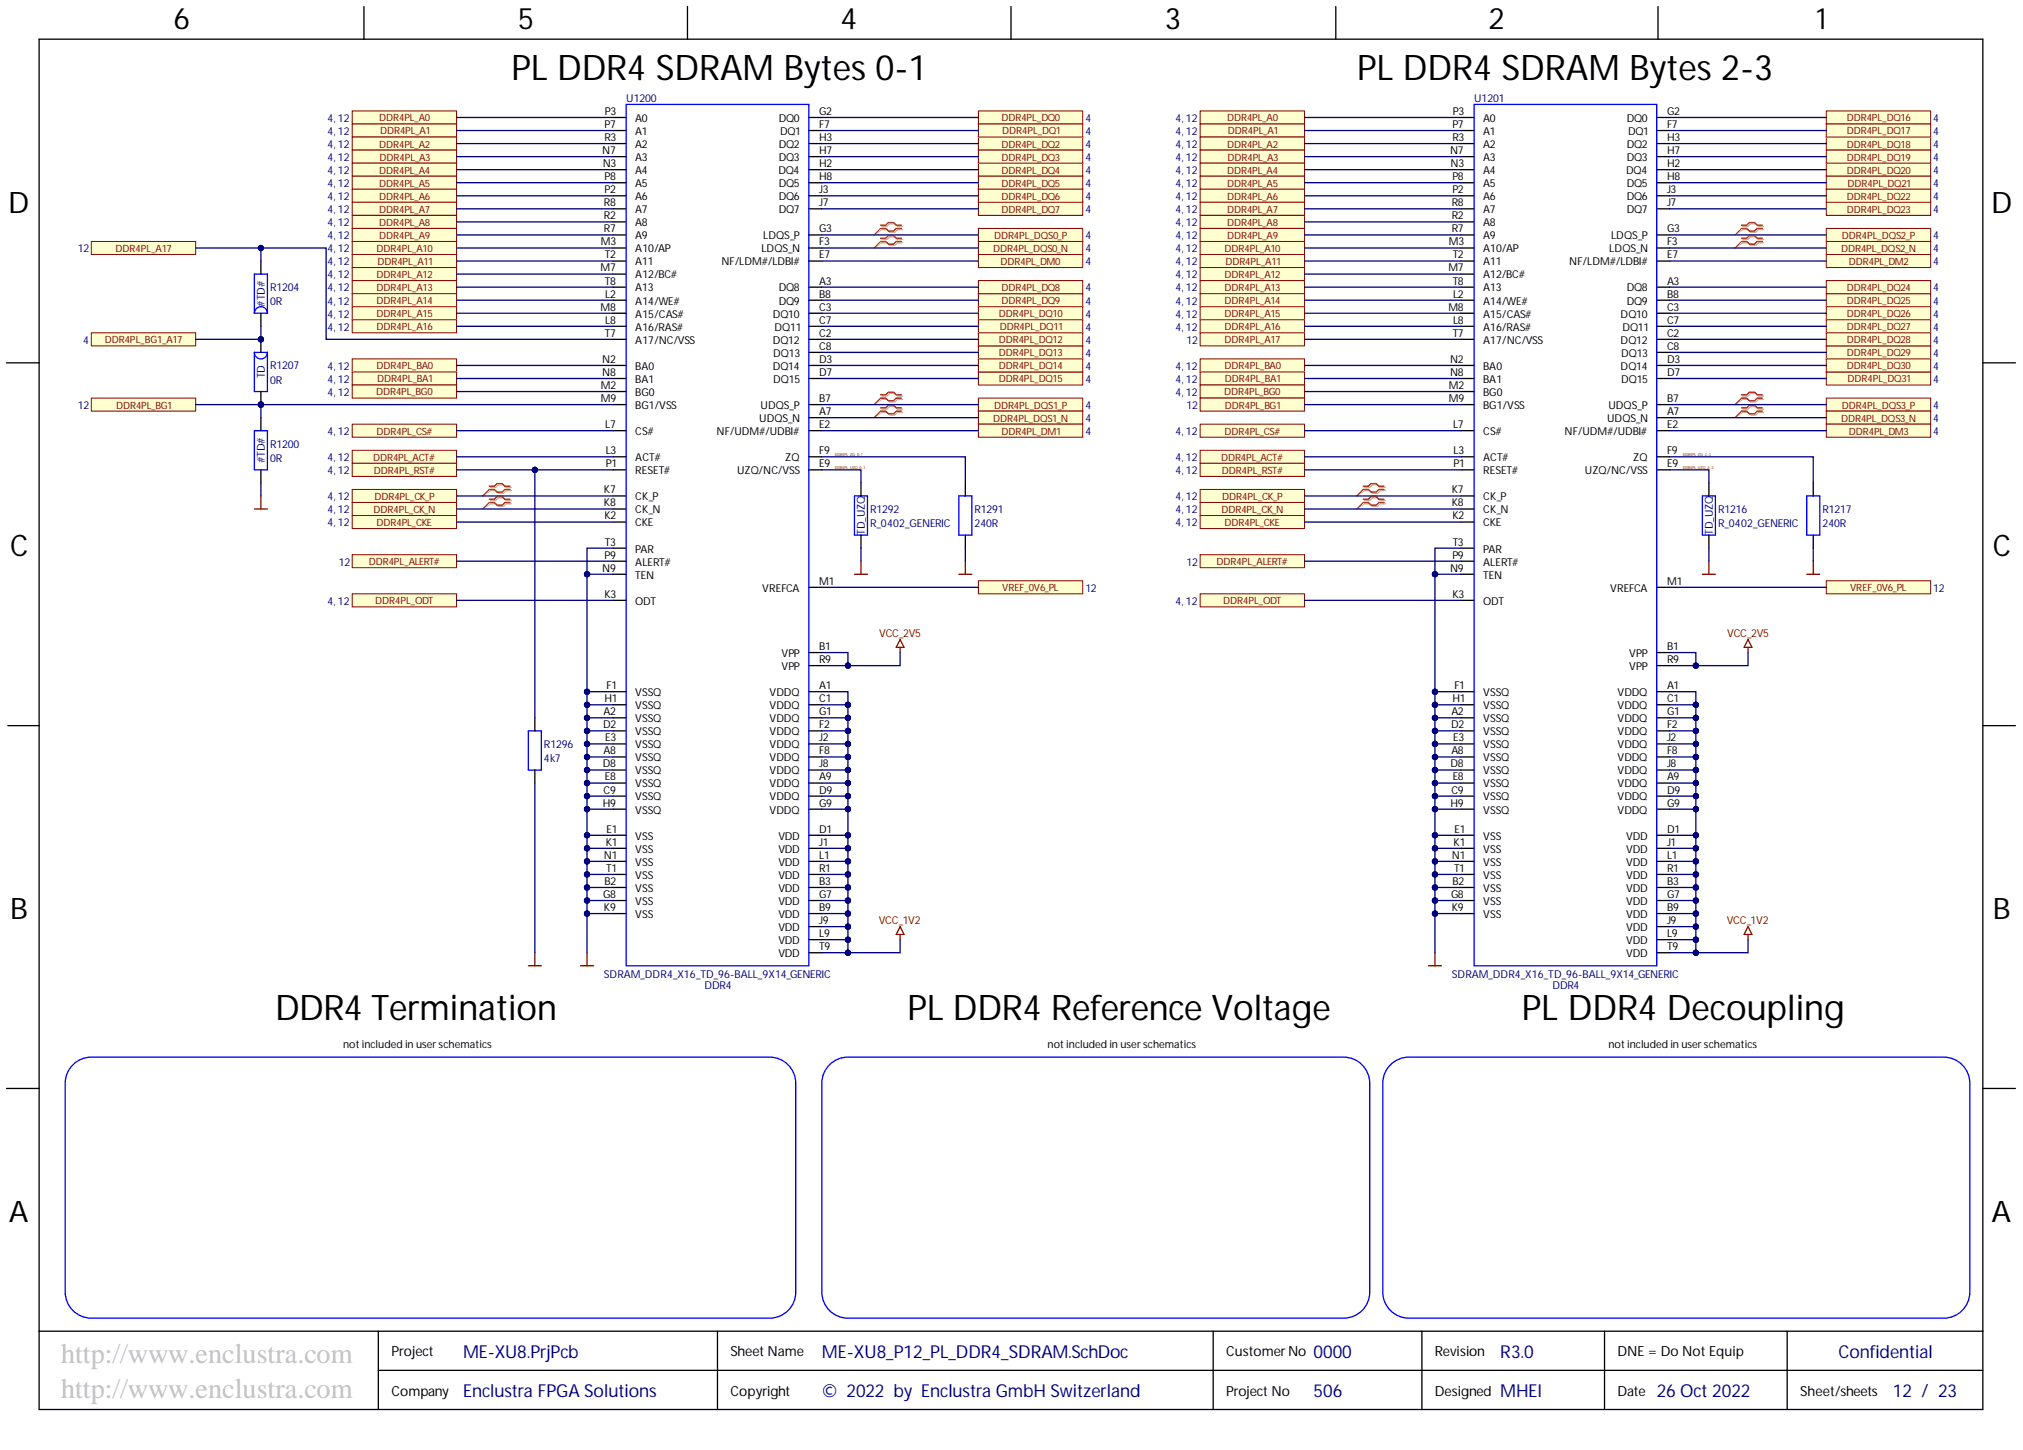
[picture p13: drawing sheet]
<svg xmlns="http://www.w3.org/2000/svg" width="393mm" height="282mm" viewBox="0 0 393 282" stroke-linecap="round" stroke-linejoin="round" font-family="sans-serif">
<defs><g id="words">
<g font-size="6.8">
<text x="99.4" y="15.6">PL DDR4 SDRAM Bytes 0-1</text>
<text x="263.9" y="15.6">PL DDR4 SDRAM Bytes 2-3</text>
<text x="53.5" y="198.2">DDR4 Termination</text>
<text x="176.5" y="198.2">PL DDR4 Reference Voltage</text>
<text x="295.9" y="198.2">PL DDR4 Decoupling</text>
</g>
<g font-size="5.8">
<text x="33.7" y="5.7">6</text>
<text x="100.7" y="5.7">5</text>
<text x="163.4" y="5.7">4</text>
<text x="226.5" y="5.7">3</text>
<text x="289.4" y="5.7">2</text>
<text x="353.1" y="5.7">1</text>
<text x="1.6" y="41.4">D</text>
<text x="387.1" y="41.4">D</text>
<text x="1.9" y="108.2">C</text>
<text x="387.5" y="108.2">C</text>
<text x="1.9" y="178.7">B</text>
<text x="387.5" y="178.7">B</text>
<text x="1.7" y="237.5">A</text>
<text x="387.2" y="237.5">A</text>
</g>
<g font-size="5.5" fill="#c0c0c0">
<text x="11.9" y="264.9">http://www.enclustra.com</text>
<text x="11.9" y="271.8">http://www.enclustra.com</text>
</g>
<g font-size="3.5" fill="#000080">
<text x="90" y="264">ME-XU8.PrjPcb</text>
<text x="159.8" y="264">ME-XU8_P12_PL_DDR4_SDRAM.SchDoc</text>
<text x="255.4" y="264">0000</text>
<text x="357.5" y="264">Confidential</text>
<text x="90" y="271.6">Enclustra FPGA Solutions</text>
<text x="159.8" y="271.6">© 2022 by Enclustra GmbH Switzerland</text>
<text x="255.4" y="271.6">506</text>
<text x="291.7" y="271.6">MHEI</text>
<text x="322.1" y="271.6">26 Oct 2022</text>
<text x="368" y="271.6">12 / 23</text>
</g>
<text font-size="3.5" fill="#00007c" x="291.7" y="264">R3.0</text>
<g font-size="2.7">
<text x="76.1" y="263.7">Project</text>
<text x="142" y="263.7">Sheet Name</text>
<text x="238.4" y="263.7">Customer No</text>
<text x="279" y="263.7">Revision</text>
<text x="314.5" y="263.7">DNE = Do Not Equip</text>
<text x="76.1" y="271.3">Company</text>
<text x="142" y="271.3">Copyright</text>
<text x="238.4" y="271.3">Project No</text>
<text x="279" y="271.3">Designed</text>
<text x="314.5" y="271.3">Date</text>
<text x="350" y="271.3">Sheet/sheets</text>
</g>
<g font-size="2.1" fill="#000080">
<text x="63.7" y="23.7">4, 12</text>
<text x="121.7" y="19.8">U1200</text>
<text x="211" y="23.7">4</text>
<text x="228.5" y="23.7">4, 12</text>
<text x="286.6" y="19.8">U1201</text>
<text x="375.9" y="23.7">4</text>
<text x="63.7" y="26.2">4, 12</text>
<text x="63.7" y="28.8">4, 12</text>
<text x="211" y="28.8">4</text>
<text x="211" y="26.2">4</text>
<text x="228.5" y="26.2">4, 12</text>
<text x="228.5" y="28.8">4, 12</text>
<text x="375.9" y="28.8">4</text>
<text x="375.9" y="26.2">4</text>
<text x="63.7" y="31.3">4, 12</text>
<text x="63.7" y="33.8">4, 12</text>
<text x="211" y="33.8">4</text>
<text x="211" y="31.3">4</text>
<text x="228.5" y="31.3">4, 12</text>
<text x="228.5" y="33.8">4, 12</text>
<text x="375.9" y="33.8">4</text>
<text x="375.9" y="31.3">4</text>
<text x="63.7" y="36.4">4, 12</text>
<text x="63.7" y="38.9">4, 12</text>
<text x="63.7" y="41.4">4, 12</text>
<text x="211" y="41.4">4</text>
<text x="211" y="36.4">4</text>
<text x="211" y="38.9">4</text>
<text x="228.5" y="36.4">4, 12</text>
<text x="228.5" y="38.9">4, 12</text>
<text x="228.5" y="41.4">4, 12</text>
<text x="375.9" y="41.4">4</text>
<text x="375.9" y="36.4">4</text>
<text x="375.9" y="38.9">4</text>
<text x="63.7" y="44">4, 12</text>
<text x="63.7" y="46.5">4, 12</text>
<text x="211" y="46.5">4</text>
<text x="228.5" y="44">4, 12</text>
<text x="228.5" y="46.5">4, 12</text>
<text x="375.9" y="46.5">4</text>
<text x="15.1" y="49.1">12</text>
<text x="63.7" y="49.1">4, 12</text>
<text x="63.7" y="51.6">4, 12</text>
<text x="211" y="49.1">4</text>
<text x="211" y="51.6">4</text>
<text x="228.5" y="49.1">4, 12</text>
<text x="228.5" y="51.6">4, 12</text>
<text x="375.9" y="49.1">4</text>
<text x="375.9" y="51.6">4</text>
<text x="51.5" y="59.6" transform="rotate(-90 51.5 59.6)">#TD#</text>
<text x="52.5" y="56.6">R1204</text>
<text x="52.5" y="59.4">0R</text>
<text x="63.7" y="54.1">4, 12</text>
<text x="63.7" y="56.7">4, 12</text>
<text x="63.7" y="59.2">4, 12</text>
<text x="211" y="59.2">4</text>
<text x="211" y="56.7">4</text>
<text x="228.5" y="54.1">4, 12</text>
<text x="228.5" y="56.7">4, 12</text>
<text x="228.5" y="59.2">4, 12</text>
<text x="375.9" y="59.2">4</text>
<text x="375.9" y="56.7">4</text>
<text x="63.7" y="61.7">4, 12</text>
<text x="63.7" y="64.3">4, 12</text>
<text x="211" y="61.7">4</text>
<text x="211" y="64.3">4</text>
<text x="228.5" y="61.7">4, 12</text>
<text x="228.5" y="64.3">4, 12</text>
<text x="375.9" y="61.7">4</text>
<text x="375.9" y="64.3">4</text>
<text x="16.1" y="66.8">4</text>
<text x="52.5" y="71.8">R1207</text>
<text x="63.7" y="71.9">4, 12</text>
<text x="211" y="69.3">4</text>
<text x="211" y="66.8">4</text>
<text x="211" y="71.9">4</text>
<text x="228.5" y="71.9">4, 12</text>
<text x="230.7" y="66.8">12</text>
<text x="375.9" y="69.3">4</text>
<text x="375.9" y="66.8">4</text>
<text x="375.9" y="71.9">4</text>
<text x="51.5" y="73.6" transform="rotate(-90 51.5 73.6)">TD</text>
<text x="52.5" y="74.6">0R</text>
<text x="63.7" y="74.4">4, 12</text>
<text x="63.7" y="77">4, 12</text>
<text x="211" y="74.4">4</text>
<text x="228.5" y="74.4">4, 12</text>
<text x="228.5" y="77">4, 12</text>
<text x="375.9" y="74.4">4</text>
<text x="15.1" y="79.5">12</text>
<text x="211" y="79.5">4</text>
<text x="211" y="82">4</text>
<text x="230.7" y="79.5">12</text>
<text x="375.9" y="79.5">4</text>
<text x="375.9" y="82">4</text>
<text x="52.5" y="87">R1200</text>
<text x="52.5" y="89.8">0R</text>
<text x="63.7" y="84.6">4, 12</text>
<text x="63.7" y="89.6">4, 12</text>
<text x="211" y="84.6">4</text>
<text x="228.5" y="84.6">4, 12</text>
<text x="228.5" y="89.6">4, 12</text>
<text x="375.9" y="84.6">4</text>
<text x="51.5" y="90.1" transform="rotate(-90 51.5 90.1)">#TD#</text>
<text x="63.7" y="92.2">4, 12</text>
<text x="228.5" y="92.2">4, 12</text>
<text x="63.7" y="97.3">4, 12</text>
<text x="63.7" y="99.8">4, 12</text>
<text x="169.2" y="99.7">R1292</text>
<text x="189.5" y="99.7">R1291</text>
<text x="228.5" y="97.3">4, 12</text>
<text x="228.5" y="99.8">4, 12</text>
<text x="334" y="99.7">R1216</text>
<text x="354.3" y="99.7">R1217</text>
<text x="63.7" y="102.3">4, 12</text>
<text x="168.2" y="104" transform="rotate(-90 168.2 104)">TD_UZQ</text>
<text x="169.2" y="102.5">R_0402_GENERIC</text>
<text x="189.5" y="102.5">240R</text>
<text x="228.5" y="102.3">4, 12</text>
<text x="333" y="104" transform="rotate(-90 333 104)">TD_UZQ</text>
<text x="334" y="102.5">R_0402_GENERIC</text>
<text x="354.3" y="102.5">240R</text>
<text x="65.9" y="109.9">12</text>
<text x="230.7" y="109.9">12</text>
<text x="63.7" y="117.6">4, 12</text>
<text x="211" y="115">12</text>
<text x="228.5" y="117.6">4, 12</text>
<text x="375.9" y="115">12</text>
<text x="105.8" y="145.4">R1296</text>
<text x="105.8" y="148.2">4k7</text>
<text x="117.4" y="190">SDRAM_DDR4_X16_TD_96-BALL_9X14_GENERIC</text>
<text x="282.3" y="190">SDRAM_DDR4_X16_TD_96-BALL_9X14_GENERIC</text>
<text x="137" y="192.3">DDR4</text>
<text x="301.8" y="192.3">DDR4</text>
</g>
<g font-size="2.1">
<text x="117.6" y="22.3">P3</text>
<text x="123.5" y="23.7">A0</text>
<text x="151.4" y="23.7">DQ0</text>
<text x="159.3" y="22.3">G2</text>
<text x="282.5" y="22.3">P3</text>
<text x="288.4" y="23.7">A0</text>
<text x="316.3" y="23.7">DQ0</text>
<text x="324.2" y="22.3">G2</text>
<text x="117.1" y="29.9">N7</text>
<text x="117.5" y="24.9">P7</text>
<text x="117.5" y="27.4">R3</text>
<text x="123.5" y="26.2">A1</text>
<text x="123.5" y="28.8">A2</text>
<text x="151.4" y="28.8">DQ2</text>
<text x="151.7" y="26.2">DQ1</text>
<text x="159.3" y="24.9">F7</text>
<text x="159.3" y="27.4">H3</text>
<text x="159.3" y="29.9">H7</text>
<text x="282" y="29.9">N7</text>
<text x="282.4" y="24.9">P7</text>
<text x="282.4" y="27.4">R3</text>
<text x="288.4" y="26.2">A1</text>
<text x="288.4" y="28.8">A2</text>
<text x="316.3" y="28.8">DQ2</text>
<text x="316.5" y="26.2">DQ1</text>
<text x="324.2" y="24.9">F7</text>
<text x="324.2" y="27.4">H3</text>
<text x="324.2" y="29.9">H7</text>
<text x="117.2" y="32.5">N3</text>
<text x="117.5" y="35">P8</text>
<text x="123.5" y="31.3">A3</text>
<text x="123.5" y="33.8">A4</text>
<text x="151.3" y="33.8">DQ4</text>
<text x="151.4" y="31.3">DQ3</text>
<text x="159.3" y="32.5">H2</text>
<text x="159.3" y="35">H8</text>
<text x="282.1" y="32.5">N3</text>
<text x="282.4" y="35">P8</text>
<text x="288.4" y="31.3">A3</text>
<text x="288.4" y="33.8">A4</text>
<text x="316.2" y="33.8">DQ4</text>
<text x="316.3" y="31.3">DQ3</text>
<text x="324.2" y="32.5">H2</text>
<text x="324.2" y="35">H8</text>
<text x="117.4" y="40.1">R8</text>
<text x="117.5" y="37.6">P2</text>
<text x="123.5" y="36.4">A5</text>
<text x="123.5" y="38.9">A6</text>
<text x="123.5" y="41.4">A7</text>
<text x="151.4" y="36.4">DQ5</text>
<text x="151.4" y="38.9">DQ6</text>
<text x="151.4" y="41.4">DQ7</text>
<text x="159.3" y="37.6">J3</text>
<text x="159.3" y="40.1">J7</text>
<text x="282.3" y="40.1">R8</text>
<text x="282.4" y="37.6">P2</text>
<text x="288.4" y="36.4">A5</text>
<text x="288.4" y="38.9">A6</text>
<text x="288.4" y="41.4">A7</text>
<text x="316.3" y="36.4">DQ5</text>
<text x="316.3" y="38.9">DQ6</text>
<text x="316.3" y="41.4">DQ7</text>
<text x="324.2" y="37.6">J3</text>
<text x="324.2" y="40.1">J7</text>
<text x="116.8" y="47.7">M3</text>
<text x="117.4" y="42.6">R2</text>
<text x="117.4" y="45.2">R7</text>
<text x="123.5" y="44">A8</text>
<text x="123.5" y="46.5">A9</text>
<text x="148.4" y="46.5">LDQS_P</text>
<text x="159.3" y="45.2">G3</text>
<text x="159.3" y="47.7">F3</text>
<text x="281.7" y="47.7">M3</text>
<text x="282.3" y="42.6">R2</text>
<text x="282.3" y="45.2">R7</text>
<text x="288.4" y="44">A8</text>
<text x="288.4" y="46.5">A9</text>
<text x="313.2" y="46.5">LDQS_P</text>
<text x="324.2" y="45.2">G3</text>
<text x="324.2" y="47.7">F3</text>
<text x="116.8" y="52.8">M7</text>
<text x="117.6" y="50.2">T2</text>
<text x="123.5" y="49.1">A10/AP</text>
<text x="123.5" y="51.6">A11</text>
<text x="140.3" y="51.6">NF/LDM#/LDBI#</text>
<text x="148" y="49.1">LDQS_N</text>
<text x="159.3" y="50.2">E7</text>
<text x="281.6" y="52.8">M7</text>
<text x="282.5" y="50.2">T2</text>
<text x="288.4" y="49.1">A10/AP</text>
<text x="288.4" y="51.6">A11</text>
<text x="305.1" y="51.6">NF/LDM#/LDBI#</text>
<text x="312.9" y="49.1">LDQS_N</text>
<text x="324.2" y="50.2">E7</text>
<text x="117.6" y="55.3">T8</text>
<text x="117.7" y="57.8">L2</text>
<text x="123.5" y="54.1">A12/BC#</text>
<text x="123.5" y="56.7">A13</text>
<text x="123.5" y="59.2">A14/WE#</text>
<text x="151.4" y="56.7">DQ8</text>
<text x="151.4" y="59.2">DQ9</text>
<text x="159.3" y="55.3">A3</text>
<text x="159.3" y="57.8">B8</text>
<text x="282.5" y="55.3">T8</text>
<text x="282.6" y="57.8">L2</text>
<text x="288.4" y="54.1">A12/BC#</text>
<text x="288.4" y="56.7">A13</text>
<text x="288.4" y="59.2">A14/WE#</text>
<text x="316.3" y="56.7">DQ8</text>
<text x="316.3" y="59.2">DQ9</text>
<text x="324.2" y="55.3">A3</text>
<text x="324.2" y="57.8">B8</text>
<text x="116.8" y="60.4">M8</text>
<text x="117.6" y="65.5">T7</text>
<text x="117.7" y="62.9">L8</text>
<text x="123.5" y="61.7">A15/CAS#</text>
<text x="123.5" y="64.3">A16/RAS#</text>
<text x="150.2" y="61.7">DQ10</text>
<text x="150.6" y="64.3">DQ11</text>
<text x="159.3" y="60.4">C3</text>
<text x="159.3" y="62.9">C7</text>
<text x="159.3" y="65.5">C2</text>
<text x="281.6" y="60.4">M8</text>
<text x="282.5" y="65.5">T7</text>
<text x="282.6" y="62.9">L8</text>
<text x="288.4" y="61.7">A15/CAS#</text>
<text x="288.4" y="64.3">A16/RAS#</text>
<text x="315.1" y="61.7">DQ10</text>
<text x="315.4" y="64.3">DQ11</text>
<text x="324.2" y="60.4">C3</text>
<text x="324.2" y="62.9">C7</text>
<text x="324.2" y="65.5">C2</text>
<text x="117.1" y="70.5">N2</text>
<text x="123.5" y="71.9">BA0</text>
<text x="123.5" y="66.8">A17/NC/VSS</text>
<text x="150.2" y="66.8">DQ12</text>
<text x="150.2" y="71.9">DQ14</text>
<text x="150.3" y="69.3">DQ13</text>
<text x="159.3" y="68">C8</text>
<text x="159.3" y="70.5">D3</text>
<text x="282" y="70.5">N2</text>
<text x="288.4" y="71.9">BA0</text>
<text x="288.4" y="66.8">A17/NC/VSS</text>
<text x="315.1" y="66.8">DQ12</text>
<text x="315.1" y="71.9">DQ14</text>
<text x="315.2" y="69.3">DQ13</text>
<text x="324.2" y="68">C8</text>
<text x="324.2" y="70.5">D3</text>
<text x="116.8" y="75.6">M2</text>
<text x="117.1" y="73.1">N8</text>
<text x="123.5" y="74.4">BA1</text>
<text x="123.5" y="77">BG0</text>
<text x="150.3" y="74.4">DQ15</text>
<text x="159.3" y="73.1">D7</text>
<text x="281.7" y="75.6">M2</text>
<text x="282" y="73.1">N8</text>
<text x="288.4" y="74.4">BA1</text>
<text x="288.4" y="77">BG0</text>
<text x="315.2" y="74.4">DQ15</text>
<text x="324.2" y="73.1">D7</text>
<text x="116.8" y="78.1">M9</text>
<text x="117.7" y="83.2">L7</text>
<text x="123.5" y="79.5">BG1/VSS</text>
<text x="147.6" y="82">UDQS_N</text>
<text x="147.9" y="79.5">UDQS_P</text>
<text x="159.3" y="78.1">B7</text>
<text x="159.3" y="80.7">A7</text>
<text x="159.3" y="83.2">E2</text>
<text x="281.7" y="78.1">M9</text>
<text x="282.6" y="83.2">L7</text>
<text x="288.4" y="79.5">BG1/VSS</text>
<text x="312.5" y="82">UDQS_N</text>
<text x="312.7" y="79.5">UDQS_P</text>
<text x="324.2" y="78.1">B7</text>
<text x="324.2" y="80.7">A7</text>
<text x="324.2" y="83.2">E2</text>
<text x="117.8" y="88.3">L3</text>
<text x="123.5" y="84.6">CS#</text>
<text x="123.5" y="89.6">ACT#</text>
<text x="139.3" y="84.6">NF/UDM#/UDBI#</text>
<text x="152.7" y="89.6">ZQ</text>
<text x="159.3" y="88.3">F9</text>
<text x="282.6" y="88.3">L3</text>
<text x="288.4" y="84.6">CS#</text>
<text x="288.4" y="89.6">ACT#</text>
<text x="304.2" y="84.6">NF/UDM#/UDBI#</text>
<text x="317.6" y="89.6">ZQ</text>
<text x="324.2" y="88.3">F9</text>
<text x="117.4" y="95.9">K7</text>
<text x="117.8" y="90.8">P1</text>
<text x="123.5" y="92.2">RESET#</text>
<text x="143.3" y="92.2">UZQ/NC/VSS</text>
<text x="159.3" y="90.8">E9</text>
<text x="282.3" y="95.9">K7</text>
<text x="282.6" y="90.8">P1</text>
<text x="288.4" y="92.2">RESET#</text>
<text x="308.2" y="92.2">UZQ/NC/VSS</text>
<text x="324.2" y="90.8">E9</text>
<text x="117.4" y="98.4">K8</text>
<text x="117.5" y="101">K2</text>
<text x="123.5" y="97.3">CK_P</text>
<text x="123.5" y="99.8">CK_N</text>
<text x="282.3" y="98.4">K8</text>
<text x="282.4" y="101">K2</text>
<text x="288.4" y="97.3">CK_P</text>
<text x="288.4" y="99.8">CK_N</text>
<text x="117.6" y="106.1">T3</text>
<text x="123.5" y="102.3">CKE</text>
<text x="123.5" y="107.4">PAR</text>
<text x="282.5" y="106.1">T3</text>
<text x="288.4" y="102.3">CKE</text>
<text x="288.4" y="107.4">PAR</text>
<text x="117.1" y="111.1">N9</text>
<text x="117.5" y="108.6">P9</text>
<text x="123.5" y="109.9">ALERT#</text>
<text x="123.5" y="112.5">TEN</text>
<text x="159.3" y="113.7">M1</text>
<text x="282" y="111.1">N9</text>
<text x="282.4" y="108.6">P9</text>
<text x="288.4" y="109.9">ALERT#</text>
<text x="288.4" y="112.5">TEN</text>
<text x="324.2" y="113.7">M1</text>
<text x="117.5" y="116.2">K3</text>
<text x="123.5" y="117.6">ODT</text>
<text x="148.2" y="115">VREFCA</text>
<text x="282.4" y="116.2">K3</text>
<text x="288.4" y="117.6">ODT</text>
<text x="313.1" y="115">VREFCA</text>
<text x="151.9" y="127.7">VPP</text>
<text x="151.9" y="130.2">VPP</text>
<text x="159.3" y="126.3">B1</text>
<text x="159.3" y="128.9">R9</text>
<text x="316.8" y="127.7">VPP</text>
<text x="316.8" y="130.2">VPP</text>
<text x="324.2" y="126.3">B1</text>
<text x="324.2" y="128.9">R9</text>
<text x="117.5" y="136.5">H1</text>
<text x="117.9" y="134">F1</text>
<text x="123.5" y="135.3">VSSQ</text>
<text x="123.5" y="137.8">VSSQ</text>
<text x="149.6" y="135.3">VDDQ</text>
<text x="149.6" y="137.8">VDDQ</text>
<text x="159.3" y="134">A1</text>
<text x="159.3" y="136.5">C1</text>
<text x="282.4" y="136.5">H1</text>
<text x="282.8" y="134">F1</text>
<text x="288.4" y="135.3">VSSQ</text>
<text x="288.4" y="137.8">VSSQ</text>
<text x="314.5" y="135.3">VDDQ</text>
<text x="314.5" y="137.8">VDDQ</text>
<text x="324.2" y="134">A1</text>
<text x="324.2" y="136.5">C1</text>
<text x="117.3" y="141.6">D2</text>
<text x="117.4" y="139">A2</text>
<text x="123.5" y="140.4">VSSQ</text>
<text x="123.5" y="142.9">VSSQ</text>
<text x="149.6" y="140.4">VDDQ</text>
<text x="149.6" y="142.9">VDDQ</text>
<text x="159.3" y="139">G1</text>
<text x="159.3" y="141.6">F2</text>
<text x="282.1" y="141.6">D2</text>
<text x="282.2" y="139">A2</text>
<text x="288.4" y="140.4">VSSQ</text>
<text x="288.4" y="142.9">VSSQ</text>
<text x="314.5" y="140.4">VDDQ</text>
<text x="314.5" y="142.9">VDDQ</text>
<text x="324.2" y="139">G1</text>
<text x="324.2" y="141.6">F2</text>
<text x="117.2" y="149.2">D8</text>
<text x="117.4" y="146.6">A8</text>
<text x="117.7" y="144.1">E3</text>
<text x="123.5" y="145.5">VSSQ</text>
<text x="123.5" y="148">VSSQ</text>
<text x="149.6" y="145.5">VDDQ</text>
<text x="149.6" y="148">VDDQ</text>
<text x="159.3" y="144.1">J2</text>
<text x="159.3" y="146.6">F8</text>
<text x="159.3" y="149.2">J8</text>
<text x="282.1" y="149.2">D8</text>
<text x="282.2" y="146.6">A8</text>
<text x="282.6" y="144.1">E3</text>
<text x="288.4" y="145.5">VSSQ</text>
<text x="288.4" y="148">VSSQ</text>
<text x="314.5" y="145.5">VDDQ</text>
<text x="314.5" y="148">VDDQ</text>
<text x="324.2" y="144.1">J2</text>
<text x="324.2" y="146.6">F8</text>
<text x="324.2" y="149.2">J8</text>
<text x="117.4" y="154.3">C9</text>
<text x="117.6" y="151.7">E8</text>
<text x="123.5" y="150.5">VSSQ</text>
<text x="123.5" y="153.1">VSSQ</text>
<text x="123.5" y="155.6">VSSQ</text>
<text x="149.6" y="150.5">VDDQ</text>
<text x="149.6" y="153.1">VDDQ</text>
<text x="149.6" y="155.6">VDDQ</text>
<text x="159.3" y="151.7">A9</text>
<text x="159.3" y="154.3">D9</text>
<text x="282.2" y="154.3">C9</text>
<text x="282.5" y="151.7">E8</text>
<text x="288.4" y="150.5">VSSQ</text>
<text x="288.4" y="153.1">VSSQ</text>
<text x="288.4" y="155.6">VSSQ</text>
<text x="314.5" y="150.5">VDDQ</text>
<text x="314.5" y="153.1">VDDQ</text>
<text x="314.5" y="155.6">VDDQ</text>
<text x="324.2" y="151.7">A9</text>
<text x="324.2" y="154.3">D9</text>
<text x="117.2" y="156.8">H9</text>
<text x="117.9" y="161.9">E1</text>
<text x="123.5" y="158.1">VSSQ</text>
<text x="149.6" y="158.1">VDDQ</text>
<text x="159.3" y="156.8">G9</text>
<text x="159.3" y="161.9">D1</text>
<text x="282.1" y="156.8">H9</text>
<text x="282.8" y="161.9">E1</text>
<text x="288.4" y="158.1">VSSQ</text>
<text x="314.5" y="158.1">VDDQ</text>
<text x="324.2" y="156.8">G9</text>
<text x="324.2" y="161.9">D1</text>
<text x="117.4" y="166.9">N1</text>
<text x="117.8" y="164.4">K1</text>
<text x="123.5" y="163.2">VSS</text>
<text x="123.5" y="165.8">VSS</text>
<text x="151.3" y="163.2">VDD</text>
<text x="151.3" y="165.8">VDD</text>
<text x="159.3" y="164.4">J1</text>
<text x="159.3" y="166.9">L1</text>
<text x="282.3" y="166.9">N1</text>
<text x="282.6" y="164.4">K1</text>
<text x="288.4" y="163.2">VSS</text>
<text x="288.4" y="165.8">VSS</text>
<text x="316.2" y="163.2">VDD</text>
<text x="316.2" y="165.8">VDD</text>
<text x="324.2" y="164.4">J1</text>
<text x="324.2" y="166.9">L1</text>
<text x="117.5" y="172">B2</text>
<text x="117.9" y="169.5">T1</text>
<text x="123.5" y="168.3">VSS</text>
<text x="123.5" y="170.8">VSS</text>
<text x="123.5" y="173.4">VSS</text>
<text x="151.3" y="168.3">VDD</text>
<text x="151.3" y="170.8">VDD</text>
<text x="151.3" y="173.4">VDD</text>
<text x="159.3" y="169.5">R1</text>
<text x="159.3" y="172">B3</text>
<text x="282.4" y="172">B2</text>
<text x="282.7" y="169.5">T1</text>
<text x="288.4" y="168.3">VSS</text>
<text x="288.4" y="170.8">VSS</text>
<text x="288.4" y="173.4">VSS</text>
<text x="316.2" y="168.3">VDD</text>
<text x="316.2" y="170.8">VDD</text>
<text x="316.2" y="173.4">VDD</text>
<text x="324.2" y="169.5">R1</text>
<text x="324.2" y="172">B3</text>
<text x="117.3" y="174.5">G8</text>
<text x="117.4" y="177.1">K9</text>
<text x="123.5" y="175.9">VSS</text>
<text x="123.5" y="178.4">VSS</text>
<text x="151.3" y="175.9">VDD</text>
<text x="151.3" y="178.4">VDD</text>
<text x="159.3" y="174.5">G7</text>
<text x="159.3" y="177.1">B9</text>
<text x="159.3" y="179.6">J9</text>
<text x="282.1" y="174.5">G8</text>
<text x="282.3" y="177.1">K9</text>
<text x="288.4" y="175.9">VSS</text>
<text x="288.4" y="178.4">VSS</text>
<text x="316.2" y="175.9">VDD</text>
<text x="316.2" y="178.4">VDD</text>
<text x="324.2" y="174.5">G7</text>
<text x="324.2" y="177.1">B9</text>
<text x="324.2" y="179.6">J9</text>
<text x="151.3" y="181">VDD</text>
<text x="151.3" y="183.5">VDD</text>
<text x="159.3" y="182.2">L9</text>
<text x="159.3" y="184.7">T9</text>
<text x="316.2" y="181">VDD</text>
<text x="316.2" y="183.5">VDD</text>
<text x="324.2" y="182.2">L9</text>
<text x="324.2" y="184.7">T9</text>
<text x="151.3" y="186">VDD</text>
<text x="316.2" y="186">VDD</text>
<text x="66.7" y="203.8">not included in user schematics</text>
<text x="203.7" y="203.8">not included in user schematics</text>
<text x="312.7" y="203.8">not included in user schematics</text>
</g>
<g font-size="2.1" fill="#800000">
<text x="171" y="123.8">VCC_2V5</text>
<text x="335.8" y="123.8">VCC_2V5</text>
<text x="170.9" y="179.6">VCC_1V2</text>
<text x="335.7" y="179.6">VCC_1V2</text>
</g>
<g font-size="1.9" fill="#800000">
<text x="73.7" y="23.6">DDR4PL_A0</text>
<text x="194.7" y="23.6">DDR4PL_DQ0</text>
<text x="238.6" y="23.6">DDR4PL_A0</text>
<text x="359.1" y="23.6">DDR4PL_DQ16</text>
<text x="73.7" y="28.7">DDR4PL_A2</text>
<text x="73.9" y="26.1">DDR4PL_A1</text>
<text x="194.7" y="28.7">DDR4PL_DQ2</text>
<text x="194.9" y="26.1">DDR4PL_DQ1</text>
<text x="238.6" y="28.7">DDR4PL_A2</text>
<text x="238.8" y="26.1">DDR4PL_A1</text>
<text x="359.1" y="28.7">DDR4PL_DQ18</text>
<text x="359.1" y="26.1">DDR4PL_DQ17</text>
<text x="73.7" y="33.7">DDR4PL_A4</text>
<text x="73.8" y="31.2">DDR4PL_A3</text>
<text x="194.7" y="33.7">DDR4PL_DQ4</text>
<text x="194.7" y="31.2">DDR4PL_DQ3</text>
<text x="238.6" y="33.7">DDR4PL_A4</text>
<text x="238.7" y="31.2">DDR4PL_A3</text>
<text x="359.1" y="33.7">DDR4PL_DQ20</text>
<text x="359.1" y="31.2">DDR4PL_DQ19</text>
<text x="73.7" y="36.3">DDR4PL_A5</text>
<text x="73.7" y="38.8">DDR4PL_A6</text>
<text x="73.7" y="41.4">DDR4PL_A7</text>
<text x="194.7" y="41.4">DDR4PL_DQ7</text>
<text x="194.7" y="36.3">DDR4PL_DQ5</text>
<text x="194.7" y="38.8">DDR4PL_DQ6</text>
<text x="238.6" y="36.3">DDR4PL_A5</text>
<text x="238.6" y="38.8">DDR4PL_A6</text>
<text x="238.6" y="41.4">DDR4PL_A7</text>
<text x="359.1" y="41.4">DDR4PL_DQ23</text>
<text x="359.1" y="38.8">DDR4PL_DQ22</text>
<text x="359.2" y="36.3">DDR4PL_DQ21</text>
<text x="73.7" y="43.9">DDR4PL_A8</text>
<text x="73.7" y="46.4">DDR4PL_A9</text>
<text x="193.3" y="46.4">DDR4PL_DQS0_P</text>
<text x="238.6" y="43.9">DDR4PL_A8</text>
<text x="238.6" y="46.4">DDR4PL_A9</text>
<text x="358.1" y="46.4">DDR4PL_DQS2_P</text>
<text x="22.5" y="49">DDR4PL_A17</text>
<text x="73.2" y="49">DDR4PL_A10</text>
<text x="73.4" y="51.5">DDR4PL_A11</text>
<text x="193.1" y="49">DDR4PL_DQS0_N</text>
<text x="194.5" y="51.5">DDR4PL_DM0</text>
<text x="238.1" y="49">DDR4PL_A10</text>
<text x="238.3" y="51.5">DDR4PL_A11</text>
<text x="358" y="49">DDR4PL_DQS2_N</text>
<text x="359.5" y="51.5">DDR4PL_DM2</text>
<text x="73.2" y="54">DDR4PL_A12</text>
<text x="73.2" y="56.6">DDR4PL_A13</text>
<text x="73.2" y="59.1">DDR4PL_A14</text>
<text x="194.7" y="59.1">DDR4PL_DQ9</text>
<text x="194.7" y="56.6">DDR4PL_DQ8</text>
<text x="238.1" y="54">DDR4PL_A12</text>
<text x="238.1" y="56.6">DDR4PL_A13</text>
<text x="238.1" y="59.1">DDR4PL_A14</text>
<text x="359.1" y="59.1">DDR4PL_DQ25</text>
<text x="359.1" y="56.6">DDR4PL_DQ24</text>
<text x="73.2" y="61.7">DDR4PL_A15</text>
<text x="73.2" y="64.2">DDR4PL_A16</text>
<text x="194.2" y="61.7">DDR4PL_DQ10</text>
<text x="194.4" y="64.2">DDR4PL_DQ11</text>
<text x="238.1" y="61.7">DDR4PL_A15</text>
<text x="238.1" y="64.2">DDR4PL_A16</text>
<text x="359.1" y="61.7">DDR4PL_DQ26</text>
<text x="359.1" y="64.2">DDR4PL_DQ27</text>
<text x="20.4" y="66.7">DDR4PL_BG1_A17</text>
<text x="73.2" y="71.8">DDR4PL_BA0</text>
<text x="194.2" y="69.3">DDR4PL_DQ13</text>
<text x="194.2" y="66.7">DDR4PL_DQ12</text>
<text x="194.2" y="71.8">DDR4PL_DQ14</text>
<text x="238.1" y="71.8">DDR4PL_BA0</text>
<text x="238.1" y="66.7">DDR4PL_A17</text>
<text x="359.1" y="69.3">DDR4PL_DQ29</text>
<text x="359.1" y="66.7">DDR4PL_DQ28</text>
<text x="359.1" y="71.8">DDR4PL_DQ30</text>
<text x="73.1" y="76.9">DDR4PL_BG0</text>
<text x="73.3" y="74.3">DDR4PL_BA1</text>
<text x="194.2" y="74.3">DDR4PL_DQ15</text>
<text x="238" y="76.9">DDR4PL_BG0</text>
<text x="238.2" y="74.3">DDR4PL_BA1</text>
<text x="359.2" y="74.3">DDR4PL_DQ31</text>
<text x="22.6" y="79.4">DDR4PL_BG1</text>
<text x="193.1" y="81.9">DDR4PL_DQS1_N</text>
<text x="193.3" y="79.4">DDR4PL_DQS1_P</text>
<text x="238.2" y="79.4">DDR4PL_BG1</text>
<text x="358" y="81.9">DDR4PL_DQS3_N</text>
<text x="358.1" y="79.4">DDR4PL_DQS3_P</text>
<text x="72.5" y="89.6">DDR4PL_ACT#</text>
<text x="73.2" y="84.5">DDR4PL_CS#</text>
<text x="194.7" y="84.5">DDR4PL_DM1</text>
<text x="237.4" y="89.6">DDR4PL_ACT#</text>
<text x="238.1" y="84.5">DDR4PL_CS#</text>
<text x="359.5" y="84.5">DDR4PL_DM3</text>
<text x="72.7" y="92.1">DDR4PL_RST#</text>
<text x="237.6" y="92.1">DDR4PL_RST#</text>
<text x="72.6" y="99.7">DDR4PL_CK_N</text>
<text x="72.8" y="97.2">DDR4PL_CK_P</text>
<text x="237.5" y="99.7">DDR4PL_CK_N</text>
<text x="237.7" y="97.2">DDR4PL_CK_P</text>
<text x="73.2" y="102.2">DDR4PL_CKE</text>
<text x="238.1" y="102.2">DDR4PL_CKE</text>
<text x="71.7" y="109.9">DDR4PL_ALERT#</text>
<text x="236.6" y="109.9">DDR4PL_ALERT#</text>
<text x="73" y="117.5">DDR4PL_ODT</text>
<text x="194.9" y="114.9">VREF_0V6_PL</text>
<text x="237.8" y="117.5">DDR4PL_ODT</text>
<text x="359.8" y="114.9">VREF_0V6_PL</text>
</g>
<g font-size=".8" fill="#800000">
<text x="162.3" y="88.6">DDR4PL_ZQ_0-1</text>
<text x="327.2" y="88.6">DDR4PL_ZQ_2-3</text>
<text x="162.3" y="91.2">DDR4PL_UZQ_0-1</text>
<text x="327.2" y="91.2">DDR4PL_UZQ_2-3</text>
</g>
</g></defs>
<g fill="none" stroke="#000" stroke-width=".25">
<path d="M7.6 7.6h377.9v266.4h-377.9zM70.8 1.3v6.3M133.7 1.3v6.3M196.6 1.3v6.3M259.7 1.3v6.3M322.4 1.3v6.3M119.2 22.8h2.5M119.2 25.4h2.5M119.2 27.9h2.5M119.2 30.4h2.5M119.2 33h2.5M119.2 35.5h2.5"/>
<path d="M119.2 38.1h2.5M157.3 22.8h2.5M157.3 25.4h2.5M157.3 27.9h2.5M157.3 30.4h2.5M157.3 33h2.5M157.3 35.5h2.5M157.3 38.1h2.5M284.1 22.8h2.5M284.1 25.4h2.5M284.1 27.9h2.5M284.1 30.4h2.5"/>
<path d="M284.1 33h2.5M284.1 35.5h2.5M284.1 38.1h2.5M322.1 22.8h2.6M322.1 25.4h2.6M322.1 27.9h2.6M322.1 30.4h2.6M322.1 33h2.6M322.1 35.5h2.6M322.1 38.1h2.6M119.2 40.6h2.5M119.2 43.1h2.5"/>
<path d="M119.2 45.7h2.5M119.2 48.2h2.5M119.2 50.7h2.5M119.2 53.3h2.5M119.2 55.8h2.5M119.2 58.4h2.5M157.3 40.6h2.5M157.3 45.7h2.5M157.3 48.2h2.5M157.3 50.7h2.5M157.3 55.8h2.5M157.3 58.4h2.5"/>
<path d="M284.1 40.6h2.5M284.1 43.1h2.5M284.1 45.7h2.5M284.1 48.2h2.5M284.1 50.7h2.5M284.1 53.3h2.5M284.1 55.8h2.5M284.1 58.4h2.5M322.1 40.6h2.6M322.1 45.7h2.6M322.1 48.2h2.6M322.1 50.7h2.6"/>
<path d="M322.1 55.8h2.6M322.1 58.4h2.6M1.3 70.5h6.3M119.2 60.9h2.5M119.2 63.4h2.5M119.2 71h2.5M119.2 73.6h2.5M119.2 76.1h2.5M119.2 78.7h2.5M119.2 66h2.5M157.3 60.9h2.5M157.3 63.4h2.5"/>
<path d="M157.3 71h2.5M157.3 73.6h2.5M157.3 78.7h2.5M157.3 66h2.5M157.3 68.5h2.5M284.1 60.9h2.5M284.1 63.4h2.5M284.1 71h2.5M284.1 73.6h2.5M284.1 76.1h2.5M284.1 78.7h2.5M284.1 66h2.5"/>
<path d="M322.1 60.9h2.6M322.1 63.4h2.6M322.1 71h2.6M322.1 73.6h2.6M322.1 78.7h2.6M322.1 66h2.6M322.1 68.5h2.6M385.5 70.5h6.4M119.2 83.7h2.5M119.2 88.8h2.5M119.2 91.3h2.5M119.2 96.4h2.5"/>
<path d="M119.2 98.9h2.5M157.3 83.7h2.5M157.3 88.8h2.5M157.3 91.3h2.5M157.3 81.2h2.5M167.4 93.9v2.5M187.7 93.9v2.5M284.1 83.7h2.5M284.1 88.8h2.5M284.1 91.3h2.5M284.1 96.4h2.5M284.1 98.9h2.5"/>
<path d="M322.1 83.7h2.6M322.1 88.8h2.6M322.1 91.3h2.6M322.1 81.2h2.6M332.3 93.9v2.5M352.6 93.9v2.5M119.2 101.5h2.5M119.2 106.6h2.5M119.2 109.1h2.5M119.2 111.6h2.5M119.2 116.7h2.5M157.3 114.2h2.5"/>
<path d="M167.4 104v2.6M187.7 104v2.6M284.1 101.5h2.5M284.1 106.6h2.5M284.1 109.1h2.5M284.1 111.6h2.5M284.1 116.7h2.5M322.1 114.2h2.6M332.3 104v2.6M352.6 104v2.6M104 139.5v2.6M119.2 134.5h2.5"/>
<path d="M119.2 137h2.5M119.2 139.5h2.5M157.3 134.5h2.5M157.3 137h2.5M157.3 139.5h2.5M157.3 126.9h2.5M157.3 129.4h2.5M284.1 134.5h2.5M284.1 137h2.5M284.1 139.5h2.5M322.1 134.5h2.6M322.1 137h2.6"/>
<path d="M322.1 139.5h2.6M322.1 126.9h2.6M322.1 129.4h2.6M1.5 141.1h6.1M104 149.7v2.5M119.2 142.1h2.5M119.2 144.6h2.5M119.2 147.1h2.5M119.2 149.7h2.5M119.2 152.2h2.5M119.2 154.8h2.5M119.2 157.3h2.5"/>
<path d="M157.3 142.1h2.5M157.3 144.6h2.5M157.3 147.1h2.5M157.3 149.7h2.5M157.3 152.2h2.5M157.3 154.8h2.5M157.3 157.3h2.5M284.1 142.1h2.5M284.1 144.6h2.5M284.1 147.1h2.5M284.1 149.7h2.5M284.1 152.2h2.5"/>
<path d="M284.1 154.8h2.5M284.1 157.3h2.5M322.1 142.1h2.6M322.1 144.6h2.6M322.1 147.1h2.6M322.1 149.7h2.6M322.1 152.2h2.6M322.1 154.8h2.6M322.1 157.3h2.6M385.5 141.1h6.4M119.2 162.4h2.5M119.2 164.9h2.5"/>
<path d="M119.2 167.4h2.5M119.2 170h2.5M119.2 172.5h2.5M119.2 175.1h2.5M119.2 177.6h2.5M157.3 162.4h2.5M157.3 164.9h2.5M157.3 167.4h2.5M157.3 170h2.5M157.3 172.5h2.5M157.3 175.1h2.5M157.3 177.6h2.5"/>
<path d="M284.1 162.4h2.5M284.1 164.9h2.5M284.1 167.4h2.5M284.1 170h2.5M284.1 172.5h2.5M284.1 175.1h2.5M284.1 177.6h2.5M322.1 162.4h2.6M322.1 164.9h2.6M322.1 167.4h2.6M322.1 170h2.6M322.1 172.5h2.6"/>
<path d="M322.1 175.1h2.6M322.1 177.6h2.6M157.3 180.1h2.5M157.3 182.7h2.5M157.3 185.2h2.5M322.1 180.1h2.6M322.1 182.7h2.6M322.1 185.2h2.6M1.3 211.6h6.3M385.5 211.6h6.4M7.6 258.8h377.9M73.6 258.8v15.2"/>
<path d="M139.5 258.8v15.2M235.9 258.8v15.2M276.5 258.8v15.2M312 258.8v15.2M347.5 258.8v15.2M73.6 266.4h311.9"/>
</g>
<path d="M121.7 20.3h35.6v167.4h-35.6zM286.6 20.3h35.5v167.4h-35.5zM166.1 96.4h2.6v7.6h-2.6zM186.4 96.4h2.6v7.6h-2.6zM331 96.4h2.5v7.6h-2.5zM351.3 96.4h2.5v7.6h-2.5zM102.7 142.1h2.6v7.6h-2.6z" fill="none" stroke="#00f" stroke-width=".25"/>
<circle cx="50.7" cy="78.7" r=".51" fill="#000080"/>
<circle cx="50.7" cy="78.7" r=".51" fill="none" stroke="#000080" stroke-width=".19"/>
<circle cx="50.7" cy="66" r=".51" fill="#000080"/>
<circle cx="50.7" cy="66" r=".51" fill="none" stroke="#000080" stroke-width=".19"/>
<path d="M49.5 68.5h2.5v7.6h-2.5z" fill="none" stroke="#00f" stroke-width=".25"/>
<path d="M50.7 76.1v2.6" fill="none" stroke="#000" stroke-width=".25"/>
<circle cx="50.7" cy="78.7" r=".51" fill="#000080"/>
<circle cx="50.7" cy="78.7" r=".51" fill="none" stroke="#000080" stroke-width=".19"/>
<path d="M50.7 66v2.5" fill="none" stroke="#000" stroke-width=".25"/>
<circle cx="50.7" cy="66" r=".51" fill="#000080"/>
<circle cx="50.7" cy="66" r=".51" fill="none" stroke="#000080" stroke-width=".19"/>
<path d="M49.5 68.5a1.27 1.27 0 0 0 1.2 1.3 1.27 1.27 0 0 0 1.3-1.3M49.5 60.9a1.27 1.27 0 0 1 1.2-1.3 1.27 1.27 0 0 1 1.3 1.3M49.5 60.9v-7.6h2.5v7.6M49.5 60.9h2.5M49.5 83.7h2.5v7.6h-2.5z" fill="none" stroke="#00f" stroke-width=".25"/>
<path d="M50.7 50.7v2.6M50.7 60.9v2.5M50.7 81.2v2.5M50.7 91.3v2.6" fill="none" stroke="#000" stroke-width=".25"/>
<path d="M112.9 187.7h2.5M114.1 185.2v2.5M175 180.1l.8 1.6h-1.5zM175 181.7v1" fill="none" stroke="#800000" stroke-width=".25"/>
<path d="M68.5 115.4h20.3v2.6h-20.3z" fill-rule="evenodd" fill="#ffffd0"/>
<path d="M68.5 115.4h20.3v2.6h-20.3z" fill="none" stroke="#800000" stroke-width=".19"/>
<path d="M68.5 21.6h20.3v2.5h-20.3z" fill-rule="evenodd" fill="#ffffd0"/>
<path d="M68.5 21.6h20.3v2.5h-20.3z" fill="none" stroke="#800000" stroke-width=".19"/>
<path d="M68.5 24.1h20.3v2.5h-20.3z" fill-rule="evenodd" fill="#ffffd0"/>
<path d="M68.5 24.1h20.3v2.5h-20.3z" fill="none" stroke="#800000" stroke-width=".19"/>
<path d="M68.5 26.6h20.3v2.6h-20.3z" fill-rule="evenodd" fill="#ffffd0"/>
<path d="M68.5 26.6h20.3v2.6h-20.3z" fill="none" stroke="#800000" stroke-width=".19"/>
<path d="M68.5 29.2h20.3v2.5h-20.3z" fill-rule="evenodd" fill="#ffffd0"/>
<path d="M68.5 29.2h20.3v2.5h-20.3z" fill="none" stroke="#800000" stroke-width=".19"/>
<path d="M68.5 31.7h20.3v2.6h-20.3z" fill-rule="evenodd" fill="#ffffd0"/>
<path d="M68.5 31.7h20.3v2.6h-20.3z" fill="none" stroke="#800000" stroke-width=".19"/>
<path d="M68.5 34.3h20.3v2.5h-20.3z" fill-rule="evenodd" fill="#ffffd0"/>
<path d="M68.5 34.3h20.3v2.5h-20.3z" fill="none" stroke="#800000" stroke-width=".19"/>
<path d="M68.5 36.8h20.3v2.5h-20.3z" fill-rule="evenodd" fill="#ffffd0"/>
<path d="M68.5 36.8h20.3v2.5h-20.3z" fill="none" stroke="#800000" stroke-width=".19"/>
<path d="M68.5 39.3h20.3v2.6h-20.3z" fill-rule="evenodd" fill="#ffffd0"/>
<path d="M68.5 39.3h20.3v2.6h-20.3z" fill="none" stroke="#800000" stroke-width=".19"/>
<path d="M68.5 41.9h20.3v2.5h-20.3z" fill-rule="evenodd" fill="#ffffd0"/>
<path d="M68.5 41.9h20.3v2.5h-20.3z" fill="none" stroke="#800000" stroke-width=".19"/>
<path d="M68.5 44.4h20.3v2.5h-20.3z" fill-rule="evenodd" fill="#ffffd0"/>
<path d="M68.5 44.4h20.3v2.5h-20.3z" fill="none" stroke="#800000" stroke-width=".19"/>
<path d="M68.5 46.9h20.3v2.6h-20.3z" fill-rule="evenodd" fill="#ffffd0"/>
<path d="M68.5 46.9h20.3v2.6h-20.3z" fill="none" stroke="#800000" stroke-width=".19"/>
<path d="M68.5 49.5h20.3v2.5h-20.3z" fill-rule="evenodd" fill="#ffffd0"/>
<path d="M68.5 49.5h20.3v2.5h-20.3z" fill="none" stroke="#800000" stroke-width=".19"/>
<path d="M68.5 52h20.3v2.6h-20.3z" fill-rule="evenodd" fill="#ffffd0"/>
<path d="M68.5 52h20.3v2.6h-20.3z" fill="none" stroke="#800000" stroke-width=".19"/>
<path d="M68.5 54.6h20.3v2.5h-20.3z" fill-rule="evenodd" fill="#ffffd0"/>
<path d="M68.5 54.6h20.3v2.5h-20.3z" fill="none" stroke="#800000" stroke-width=".19"/>
<path d="M68.5 57.1h20.3v2.5h-20.3z" fill-rule="evenodd" fill="#ffffd0"/>
<path d="M68.5 57.1h20.3v2.5h-20.3z" fill="none" stroke="#800000" stroke-width=".19"/>
<path d="M68.5 59.6h20.3v2.6h-20.3z" fill-rule="evenodd" fill="#ffffd0"/>
<path d="M68.5 59.6h20.3v2.6h-20.3z" fill="none" stroke="#800000" stroke-width=".19"/>
<path d="M68.5 69.8h20.3v2.5h-20.3z" fill-rule="evenodd" fill="#ffffd0"/>
<path d="M68.5 69.8h20.3v2.5h-20.3z" fill="none" stroke="#800000" stroke-width=".19"/>
<path d="M68.5 72.3h20.3v2.5h-20.3z" fill-rule="evenodd" fill="#ffffd0"/>
<path d="M68.5 72.3h20.3v2.5h-20.3z" fill="none" stroke="#800000" stroke-width=".19"/>
<path d="M68.5 95.1h20.3v2.6h-20.3z" fill-rule="evenodd" fill="#ffffd0"/>
<path d="M68.5 95.1h20.3v2.6h-20.3z" fill="none" stroke="#800000" stroke-width=".19"/>
<path d="M68.5 97.7h20.3v2.5h-20.3z" fill-rule="evenodd" fill="#ffffd0"/>
<path d="M68.5 97.7h20.3v2.5h-20.3z" fill="none" stroke="#800000" stroke-width=".19"/>
<path d="M68.5 100.2h20.3v2.6h-20.3z" fill-rule="evenodd" fill="#ffffd0"/>
<path d="M68.5 100.2h20.3v2.6h-20.3z" fill="none" stroke="#800000" stroke-width=".19"/>
<path d="M68.5 82.5h20.3v2.5h-20.3z" fill-rule="evenodd" fill="#ffffd0"/>
<path d="M68.5 82.5h20.3v2.5h-20.3z" fill="none" stroke="#800000" stroke-width=".19"/>
<path d="M190.2 31.7h20.3v2.6h-20.3z" fill-rule="evenodd" fill="#ffffd0"/>
<path d="M190.2 31.7h20.3v2.6h-20.3z" fill="none" stroke="#800000" stroke-width=".19"/>
<path d="M190.2 21.6h20.3v2.5h-20.3z" fill-rule="evenodd" fill="#ffffd0"/>
<path d="M190.2 21.6h20.3v2.5h-20.3z" fill="none" stroke="#800000" stroke-width=".19"/>
<path d="M190.2 26.6h20.3v2.6h-20.3z" fill-rule="evenodd" fill="#ffffd0"/>
<path d="M190.2 26.6h20.3v2.6h-20.3z" fill="none" stroke="#800000" stroke-width=".19"/>
<path d="M190.2 29.2h20.3v2.5h-20.3z" fill-rule="evenodd" fill="#ffffd0"/>
<path d="M190.2 29.2h20.3v2.5h-20.3z" fill="none" stroke="#800000" stroke-width=".19"/>
<path d="M190.2 39.3h20.3v2.6h-20.3z" fill-rule="evenodd" fill="#ffffd0"/>
<path d="M190.2 39.3h20.3v2.6h-20.3z" fill="none" stroke="#800000" stroke-width=".19"/>
<path d="M190.2 34.3h20.3v2.5h-20.3z" fill-rule="evenodd" fill="#ffffd0"/>
<path d="M190.2 34.3h20.3v2.5h-20.3z" fill="none" stroke="#800000" stroke-width=".19"/>
<path d="M190.2 24.1h20.3v2.5h-20.3z" fill-rule="evenodd" fill="#ffffd0"/>
<path d="M190.2 24.1h20.3v2.5h-20.3z" fill="none" stroke="#800000" stroke-width=".19"/>
<path d="M190.2 36.8h20.3v2.5h-20.3z" fill-rule="evenodd" fill="#ffffd0"/>
<path d="M190.2 36.8h20.3v2.5h-20.3z" fill="none" stroke="#800000" stroke-width=".19"/>
<path d="M68.5 74.8h20.3v2.6h-20.3z" fill-rule="evenodd" fill="#ffffd0"/>
<path d="M68.5 74.8h20.3v2.6h-20.3z" fill="none" stroke="#800000" stroke-width=".19"/>
<path d="M68.5 87.5h20.3v2.6h-20.3z" fill-rule="evenodd" fill="#ffffd0"/>
<path d="M68.5 87.5h20.3v2.6h-20.3z" fill="none" stroke="#800000" stroke-width=".19"/>
<path d="M186.4 111.6h2.6M187.7 109.1v2.5" fill="none" stroke="#800000" stroke-width=".25"/>
<path d="M190.2 44.4h20.3v2.5h-20.3z" fill-rule="evenodd" fill="#ffffd0"/>
<path d="M190.2 44.4h20.3v2.5h-20.3z" fill="none" stroke="#800000" stroke-width=".19"/>
<path d="M190.2 46.9h20.3v2.6h-20.3z" fill-rule="evenodd" fill="#ffffd0"/>
<path d="M190.2 46.9h20.3v2.6h-20.3z" fill="none" stroke="#800000" stroke-width=".19"/>
<path d="M190.2 49.5h20.3v2.5h-20.3z" fill-rule="evenodd" fill="#ffffd0"/>
<path d="M190.2 49.5h20.3v2.5h-20.3z" fill="none" stroke="#800000" stroke-width=".19"/>
<path d="M190.2 112.9h20.3v2.5h-20.3z" fill-rule="evenodd" fill="#ffffd0"/>
<path d="M190.2 112.9h20.3v2.5h-20.3z" fill="none" stroke="#800000" stroke-width=".19"/>
<path d="M175 124.3l.8 1.5h-1.5zM175 125.8v1.1" fill="none" stroke="#800000" stroke-width=".25"/>
<path d="M68.5 90.1h20.3v2.5h-20.3z" fill-rule="evenodd" fill="#ffffd0"/>
<path d="M68.5 90.1h20.3v2.5h-20.3z" fill="none" stroke="#800000" stroke-width=".19"/>
<path d="M190.2 67.2h20.3v2.6h-20.3z" fill-rule="evenodd" fill="#ffffd0"/>
<path d="M190.2 67.2h20.3v2.6h-20.3z" fill="none" stroke="#800000" stroke-width=".19"/>
<path d="M190.2 57.1h20.3v2.5h-20.3z" fill-rule="evenodd" fill="#ffffd0"/>
<path d="M190.2 57.1h20.3v2.5h-20.3z" fill="none" stroke="#800000" stroke-width=".19"/>
<path d="M190.2 59.6h20.3v2.6h-20.3z" fill-rule="evenodd" fill="#ffffd0"/>
<path d="M190.2 59.6h20.3v2.6h-20.3z" fill="none" stroke="#800000" stroke-width=".19"/>
<path d="M190.2 62.2h20.3v2.5h-20.3z" fill-rule="evenodd" fill="#ffffd0"/>
<path d="M190.2 62.2h20.3v2.5h-20.3z" fill="none" stroke="#800000" stroke-width=".19"/>
<path d="M190.2 72.3h20.3v2.5h-20.3z" fill-rule="evenodd" fill="#ffffd0"/>
<path d="M190.2 72.3h20.3v2.5h-20.3z" fill="none" stroke="#800000" stroke-width=".19"/>
<path d="M190.2 64.7h20.3v2.5h-20.3z" fill-rule="evenodd" fill="#ffffd0"/>
<path d="M190.2 64.7h20.3v2.5h-20.3z" fill="none" stroke="#800000" stroke-width=".19"/>
<path d="M190.2 54.6h20.3v2.5h-20.3z" fill-rule="evenodd" fill="#ffffd0"/>
<path d="M190.2 54.6h20.3v2.5h-20.3z" fill="none" stroke="#800000" stroke-width=".19"/>
<path d="M190.2 69.8h20.3v2.5h-20.3z" fill-rule="evenodd" fill="#ffffd0"/>
<path d="M190.2 69.8h20.3v2.5h-20.3z" fill="none" stroke="#800000" stroke-width=".19"/>
<path d="M190.2 77.4h20.3v2.5h-20.3z" fill-rule="evenodd" fill="#ffffd0"/>
<path d="M190.2 77.4h20.3v2.5h-20.3z" fill="none" stroke="#800000" stroke-width=".19"/>
<path d="M190.2 79.9h20.3v2.6h-20.3z" fill-rule="evenodd" fill="#ffffd0"/>
<path d="M190.2 79.9h20.3v2.6h-20.3z" fill="none" stroke="#800000" stroke-width=".19"/>
<path d="M190.2 82.5h20.3v2.5h-20.3z" fill-rule="evenodd" fill="#ffffd0"/>
<path d="M190.2 82.5h20.3v2.5h-20.3z" fill="none" stroke="#800000" stroke-width=".19"/>
<path d="M68.5 62.2h20.3v2.5h-20.3z" fill-rule="evenodd" fill="#ffffd0"/>
<path d="M68.5 62.2h20.3v2.5h-20.3z" fill="none" stroke="#800000" stroke-width=".19"/>
<path d="M17.8 64.7h20.2v2.5h-20.2z" fill-rule="evenodd" fill="#ffffd0"/>
<path d="M17.8 64.7h20.2v2.5h-20.2z" fill="none" stroke="#800000" stroke-width=".19"/>
<path d="M277.7 187.7h2.6M279 185.2v2.5M339.9 180.1l.7 1.6h-1.5zM339.9 181.7v1" fill="none" stroke="#800000" stroke-width=".25"/>
<path d="M233.4 115.4h20.2v2.6h-20.2z" fill-rule="evenodd" fill="#ffffd0"/>
<path d="M233.4 115.4h20.2v2.6h-20.2z" fill="none" stroke="#800000" stroke-width=".19"/>
<path d="M233.4 21.6h20.2v2.5h-20.2z" fill-rule="evenodd" fill="#ffffd0"/>
<path d="M233.4 21.6h20.2v2.5h-20.2z" fill="none" stroke="#800000" stroke-width=".19"/>
<path d="M233.4 24.1h20.2v2.5h-20.2z" fill-rule="evenodd" fill="#ffffd0"/>
<path d="M233.4 24.1h20.2v2.5h-20.2z" fill="none" stroke="#800000" stroke-width=".19"/>
<path d="M233.4 26.6h20.2v2.6h-20.2z" fill-rule="evenodd" fill="#ffffd0"/>
<path d="M233.4 26.6h20.2v2.6h-20.2z" fill="none" stroke="#800000" stroke-width=".19"/>
<path d="M233.4 29.2h20.2v2.5h-20.2z" fill-rule="evenodd" fill="#ffffd0"/>
<path d="M233.4 29.2h20.2v2.5h-20.2z" fill="none" stroke="#800000" stroke-width=".19"/>
<path d="M233.4 31.7h20.2v2.6h-20.2z" fill-rule="evenodd" fill="#ffffd0"/>
<path d="M233.4 31.7h20.2v2.6h-20.2z" fill="none" stroke="#800000" stroke-width=".19"/>
<path d="M233.4 34.3h20.2v2.5h-20.2z" fill-rule="evenodd" fill="#ffffd0"/>
<path d="M233.4 34.3h20.2v2.5h-20.2z" fill="none" stroke="#800000" stroke-width=".19"/>
<path d="M233.4 36.8h20.2v2.5h-20.2z" fill-rule="evenodd" fill="#ffffd0"/>
<path d="M233.4 36.8h20.2v2.5h-20.2z" fill="none" stroke="#800000" stroke-width=".19"/>
<path d="M233.4 39.3h20.2v2.6h-20.2z" fill-rule="evenodd" fill="#ffffd0"/>
<path d="M233.4 39.3h20.2v2.6h-20.2z" fill="none" stroke="#800000" stroke-width=".19"/>
<path d="M233.4 41.9h20.2v2.5h-20.2z" fill-rule="evenodd" fill="#ffffd0"/>
<path d="M233.4 41.9h20.2v2.5h-20.2z" fill="none" stroke="#800000" stroke-width=".19"/>
<path d="M233.4 44.4h20.2v2.5h-20.2z" fill-rule="evenodd" fill="#ffffd0"/>
<path d="M233.4 44.4h20.2v2.5h-20.2z" fill="none" stroke="#800000" stroke-width=".19"/>
<path d="M233.4 46.9h20.2v2.6h-20.2z" fill-rule="evenodd" fill="#ffffd0"/>
<path d="M233.4 46.9h20.2v2.6h-20.2z" fill="none" stroke="#800000" stroke-width=".19"/>
<path d="M233.4 49.5h20.2v2.5h-20.2z" fill-rule="evenodd" fill="#ffffd0"/>
<path d="M233.4 49.5h20.2v2.5h-20.2z" fill="none" stroke="#800000" stroke-width=".19"/>
<path d="M233.4 52h20.2v2.6h-20.2z" fill-rule="evenodd" fill="#ffffd0"/>
<path d="M233.4 52h20.2v2.6h-20.2z" fill="none" stroke="#800000" stroke-width=".19"/>
<path d="M233.4 54.6h20.2v2.5h-20.2z" fill-rule="evenodd" fill="#ffffd0"/>
<path d="M233.4 54.6h20.2v2.5h-20.2z" fill="none" stroke="#800000" stroke-width=".19"/>
<path d="M233.4 57.1h20.2v2.5h-20.2z" fill-rule="evenodd" fill="#ffffd0"/>
<path d="M233.4 57.1h20.2v2.5h-20.2z" fill="none" stroke="#800000" stroke-width=".19"/>
<path d="M233.4 59.6h20.2v2.6h-20.2z" fill-rule="evenodd" fill="#ffffd0"/>
<path d="M233.4 59.6h20.2v2.6h-20.2z" fill="none" stroke="#800000" stroke-width=".19"/>
<path d="M233.4 69.8h20.2v2.5h-20.2z" fill-rule="evenodd" fill="#ffffd0"/>
<path d="M233.4 69.8h20.2v2.5h-20.2z" fill="none" stroke="#800000" stroke-width=".19"/>
<path d="M233.4 72.3h20.2v2.5h-20.2z" fill-rule="evenodd" fill="#ffffd0"/>
<path d="M233.4 72.3h20.2v2.5h-20.2z" fill="none" stroke="#800000" stroke-width=".19"/>
<path d="M233.4 95.1h20.2v2.6h-20.2z" fill-rule="evenodd" fill="#ffffd0"/>
<path d="M233.4 95.1h20.2v2.6h-20.2z" fill="none" stroke="#800000" stroke-width=".19"/>
<path d="M233.4 97.7h20.2v2.5h-20.2z" fill-rule="evenodd" fill="#ffffd0"/>
<path d="M233.4 97.7h20.2v2.5h-20.2z" fill="none" stroke="#800000" stroke-width=".19"/>
<path d="M233.4 100.2h20.2v2.6h-20.2z" fill-rule="evenodd" fill="#ffffd0"/>
<path d="M233.4 100.2h20.2v2.6h-20.2z" fill="none" stroke="#800000" stroke-width=".19"/>
<path d="M233.4 82.5h20.2v2.5h-20.2z" fill-rule="evenodd" fill="#ffffd0"/>
<path d="M233.4 82.5h20.2v2.5h-20.2z" fill="none" stroke="#800000" stroke-width=".19"/>
<path d="M355.1 31.7h20.3v2.6h-20.3z" fill-rule="evenodd" fill="#ffffd0"/>
<path d="M355.1 31.7h20.3v2.6h-20.3z" fill="none" stroke="#800000" stroke-width=".19"/>
<path d="M355.1 21.6h20.3v2.5h-20.3z" fill-rule="evenodd" fill="#ffffd0"/>
<path d="M355.1 21.6h20.3v2.5h-20.3z" fill="none" stroke="#800000" stroke-width=".19"/>
<path d="M355.1 26.6h20.3v2.6h-20.3z" fill-rule="evenodd" fill="#ffffd0"/>
<path d="M355.1 26.6h20.3v2.6h-20.3z" fill="none" stroke="#800000" stroke-width=".19"/>
<path d="M355.1 29.2h20.3v2.5h-20.3z" fill-rule="evenodd" fill="#ffffd0"/>
<path d="M355.1 29.2h20.3v2.5h-20.3z" fill="none" stroke="#800000" stroke-width=".19"/>
<path d="M355.1 39.3h20.3v2.6h-20.3z" fill-rule="evenodd" fill="#ffffd0"/>
<path d="M355.1 39.3h20.3v2.6h-20.3z" fill="none" stroke="#800000" stroke-width=".19"/>
<path d="M355.1 34.3h20.3v2.5h-20.3z" fill-rule="evenodd" fill="#ffffd0"/>
<path d="M355.1 34.3h20.3v2.5h-20.3z" fill="none" stroke="#800000" stroke-width=".19"/>
<path d="M355.1 24.1h20.3v2.5h-20.3z" fill-rule="evenodd" fill="#ffffd0"/>
<path d="M355.1 24.1h20.3v2.5h-20.3z" fill="none" stroke="#800000" stroke-width=".19"/>
<path d="M355.1 36.8h20.3v2.5h-20.3z" fill-rule="evenodd" fill="#ffffd0"/>
<path d="M355.1 36.8h20.3v2.5h-20.3z" fill="none" stroke="#800000" stroke-width=".19"/>
<path d="M233.4 74.8h20.2v2.6h-20.2z" fill-rule="evenodd" fill="#ffffd0"/>
<path d="M233.4 74.8h20.2v2.6h-20.2z" fill="none" stroke="#800000" stroke-width=".19"/>
<path d="M233.4 87.5h20.2v2.6h-20.2z" fill-rule="evenodd" fill="#ffffd0"/>
<path d="M233.4 87.5h20.2v2.6h-20.2z" fill="none" stroke="#800000" stroke-width=".19"/>
<path d="M351.3 111.6h2.5M352.6 109.1v2.5" fill="none" stroke="#800000" stroke-width=".25"/>
<path d="M355.1 44.4h20.3v2.5h-20.3z" fill-rule="evenodd" fill="#ffffd0"/>
<path d="M355.1 44.4h20.3v2.5h-20.3z" fill="none" stroke="#800000" stroke-width=".19"/>
<path d="M355.1 46.9h20.3v2.6h-20.3z" fill-rule="evenodd" fill="#ffffd0"/>
<path d="M355.1 46.9h20.3v2.6h-20.3z" fill="none" stroke="#800000" stroke-width=".19"/>
<path d="M355.1 49.5h20.3v2.5h-20.3z" fill-rule="evenodd" fill="#ffffd0"/>
<path d="M355.1 49.5h20.3v2.5h-20.3z" fill="none" stroke="#800000" stroke-width=".19"/>
<path d="M355.1 112.9h20.3v2.5h-20.3z" fill-rule="evenodd" fill="#ffffd0"/>
<path d="M355.1 112.9h20.3v2.5h-20.3z" fill="none" stroke="#800000" stroke-width=".19"/>
<path d="M339.9 124.3l.7 1.5h-1.5zM339.9 125.8v1.1" fill="none" stroke="#800000" stroke-width=".25"/>
<path d="M233.4 90.1h20.2v2.5h-20.2z" fill-rule="evenodd" fill="#ffffd0"/>
<path d="M233.4 90.1h20.2v2.5h-20.2z" fill="none" stroke="#800000" stroke-width=".19"/>
<path d="M355.1 67.2h20.3v2.6h-20.3z" fill-rule="evenodd" fill="#ffffd0"/>
<path d="M355.1 67.2h20.3v2.6h-20.3z" fill="none" stroke="#800000" stroke-width=".19"/>
<path d="M355.1 57.1h20.3v2.5h-20.3z" fill-rule="evenodd" fill="#ffffd0"/>
<path d="M355.1 57.1h20.3v2.5h-20.3z" fill="none" stroke="#800000" stroke-width=".19"/>
<path d="M355.1 59.6h20.3v2.6h-20.3z" fill-rule="evenodd" fill="#ffffd0"/>
<path d="M355.1 59.6h20.3v2.6h-20.3z" fill="none" stroke="#800000" stroke-width=".19"/>
<path d="M355.1 62.2h20.3v2.5h-20.3z" fill-rule="evenodd" fill="#ffffd0"/>
<path d="M355.1 62.2h20.3v2.5h-20.3z" fill="none" stroke="#800000" stroke-width=".19"/>
<path d="M355.1 72.3h20.3v2.5h-20.3z" fill-rule="evenodd" fill="#ffffd0"/>
<path d="M355.1 72.3h20.3v2.5h-20.3z" fill="none" stroke="#800000" stroke-width=".19"/>
<path d="M355.1 64.7h20.3v2.5h-20.3z" fill-rule="evenodd" fill="#ffffd0"/>
<path d="M355.1 64.7h20.3v2.5h-20.3z" fill="none" stroke="#800000" stroke-width=".19"/>
<path d="M355.1 54.6h20.3v2.5h-20.3z" fill-rule="evenodd" fill="#ffffd0"/>
<path d="M355.1 54.6h20.3v2.5h-20.3z" fill="none" stroke="#800000" stroke-width=".19"/>
<path d="M355.1 69.8h20.3v2.5h-20.3z" fill-rule="evenodd" fill="#ffffd0"/>
<path d="M355.1 69.8h20.3v2.5h-20.3z" fill="none" stroke="#800000" stroke-width=".19"/>
<path d="M355.1 77.4h20.3v2.5h-20.3z" fill-rule="evenodd" fill="#ffffd0"/>
<path d="M355.1 77.4h20.3v2.5h-20.3z" fill="none" stroke="#800000" stroke-width=".19"/>
<path d="M355.1 79.9h20.3v2.6h-20.3z" fill-rule="evenodd" fill="#ffffd0"/>
<path d="M355.1 79.9h20.3v2.6h-20.3z" fill="none" stroke="#800000" stroke-width=".19"/>
<path d="M355.1 82.5h20.3v2.5h-20.3z" fill-rule="evenodd" fill="#ffffd0"/>
<path d="M355.1 82.5h20.3v2.5h-20.3z" fill="none" stroke="#800000" stroke-width=".19"/>
<path d="M233.4 62.2h20.2v2.5h-20.2z" fill-rule="evenodd" fill="#ffffd0"/>
<path d="M233.4 62.2h20.2v2.5h-20.2z" fill="none" stroke="#800000" stroke-width=".19"/>
<path d="M233.4 77.4h20.2v2.5h-20.2z" fill-rule="evenodd" fill="#ffffd0"/>
<path d="M233.4 77.4h20.2v2.5h-20.2z" fill="none" stroke="#800000" stroke-width=".19"/>
<path d="M166.1 111.6h2.6M167.4 109.1v2.5M331 111.6h2.5M332.3 109.1v2.5M102.7 187.7h2.6M104 185.2v2.5" fill="none" stroke="#800000" stroke-width=".25"/>
<path d="M233.4 64.7h20.2v2.5h-20.2z" fill-rule="evenodd" fill="#ffffd0"/>
<path d="M233.4 64.7h20.2v2.5h-20.2z" fill="none" stroke="#800000" stroke-width=".19"/>
<path d="M49.5 98.9h2.5M50.7 96.4v2.5" fill="none" stroke="#800000" stroke-width=".25"/>
<path d="M17.8 46.9h20.2v2.6h-20.2z" fill-rule="evenodd" fill="#ffffd0"/>
<path d="M17.8 46.9h20.2v2.6h-20.2z" fill="none" stroke="#800000" stroke-width=".19"/>
<path d="M17.8 77.4h20.2v2.5h-20.2z" fill-rule="evenodd" fill="#ffffd0"/>
<path d="M17.8 77.4h20.2v2.5h-20.2z" fill="none" stroke="#800000" stroke-width=".19"/>
<path d="M14.5 206.7a5.1 5.1 0 0 1 3.3-1.2h131.8a5.1 5.1 0 0 1 5.1 5.1v40.6a5.1 5.1 0 0 1-5.1 5h-131.8a5.1 5.1 0 0 1-5.1-5v-40.6a5.1 5.1 0 0 1 1.8-3.9zM161.6 206.7a5.1 5.1 0 0 1 3.3-1.2h96.4a5.1 5.1 0 0 1 5 5.1v40.6a5.1 5.1 0 0 1-5 5h-96.4a5.1 5.1 0 0 1-5.1-5v-40.6a5.1 5.1 0 0 1 1.8-3.9zM270.7 206.7a5 5 0 0 1 3.2-1.2h104a5.1 5.1 0 0 1 5.1 5.1v40.6a5.1 5.1 0 0 1-5.1 5h-104a5.1 5.1 0 0 1-5-5v-40.6a5.1 5.1 0 0 1 1.8-3.9z" fill="none" stroke="#00f" stroke-width=".25"/>
<g fill="none" stroke="#d0a3a3" stroke-width=".25">
<path d="M171.5 44h1l.5-.5h1l.5 .5h1M171.5 44.7h1l.5 .5h1l.5-.5h1M171.5 46.6h1l.5-.5h1l.5 .5h1M171.5 47.2h1l.5 .5h1l.5-.5h1M338.9 46.6h1l.5-.5h1l.5 .5h1M338.9 47.2h1l.5 .5h1l.5-.5h1M338.9 44h1l.5-.5h1l.5 .5h1M338.9 44.7h1l.5 .5h1l.5-.5h1M171.5 77h1l.5-.5h1l.5 .5h1M171.5 77.6h1l.5 .5h1l.5-.5h1M171.5 79.5h1l.5-.5h1l.5 .5h1M338.9 77h1l.5-.5h1l.5 .5h1"/>
<path d="M338.9 77.6h1l.5 .5h1l.5-.5h1M338.9 79.5h1l.5-.5h1l.5 .5h1M95.4 94.8h1l.5-.5h1l.5 .5h1M95.4 95.4h1l.5 .5h1l.5-.5h1M95.4 97.3h1l.5-.5h1l.5 .5h1M95.4 97.9h1l.5 .5h1l.5-.5h1M171.5 80.2h1l.5 .5h1l.5-.5h1M265.3 94.8h1l.5-.5h1l.6 .5h1M265.3 95.4h1l.5 .5h1l.6-.5h1M265.3 97.3h1l.5-.5h1l.6 .5h1M265.3 97.9h1l.5 .5h1l.6-.5h1M338.9 80.2h1l.5 .5h1l.5-.5h1"/>
</g>
<path d="M171.5 44.7l-1.6 1M171.5 47.2l-1.6 1M338.9 47.2l-1.6 1M338.9 44.7l-1.6 1M171.5 77.6l-1.6 1.1M338.9 77.6l-1.6 1.1M95.4 95.4l-1.6 1M95.4 97.9l-1.6 1M171.5 80.2l-1.6 1M265.3 95.4l-1.5 1M265.3 97.9l-1.5 1M338.9 80.2l-1.6 1" fill="none" stroke="#d0a3a3" stroke-width=".19"/>
<g fill="none" stroke="#f00" stroke-width=".25">
<path d="M171.2 43.8h1l.5-.5h1l.6 .5h1M171.2 44.4h1l.5 .5h1l.6-.5h1M171.2 46.3h1l.5-.5h1l.6 .5h1M171.2 46.9h1l.5 .5h1l.6-.5h1M338.6 46.3h1l.5-.5h1.1l.5 .5h1M338.6 46.9h1l.5 .5h1.1l.5-.5h1M338.6 43.8h1l.5-.5h1.1l.5 .5h1M338.6 44.4h1l.5 .5h1.1l.5-.5h1M171.2 76.7h1l.5-.5h1l.6 .5h1M171.2 77.4h1l.5 .5h1l.6-.5h1M171.2 79.3h1l.5-.5h1l.6 .5h1M171.2 79.9h1l.5 .5h1l.6-.5h1"/>
<path d="M338.6 76.7h1l.5-.5h1.1l.5 .5h1M338.6 77.4h1l.5 .5h1.1l.5-.5h1M338.6 79.3h1l.5-.5h1.1l.5 .5h1M338.6 79.9h1l.5 .5h1.1l.5-.5h1M95.1 94.5h1l.5-.5h1.1l.5 .5h1M95.1 95.1h1l.5 .5h1.1l.5-.5h1M95.1 97h1l.5-.5h1.1l.5 .5h1M95.1 97.7h1l.5 .5h1.1l.5-.5h1M265.1 94.5h1l.5-.5h1l.5 .5h1M265.1 95.1h1l.5 .5h1l.5-.5h1M265.1 97h1l.5-.5h1l.5 .5h1M265.1 97.7h1l.5 .5h1l.5-.5h1"/>
</g>
<path d="M171.2 44.4l-1.3 1.3M171.2 46.9l-1.3 1.3M338.6 46.9l-1.3 1.3M338.6 44.4l-1.3 1.3M171.2 77.4l-1.3 1.3M171.2 79.9l-1.3 1.3M338.6 77.4l-1.3 1.3M338.6 79.9l-1.3 1.3M95.1 95.1l-1.3 1.3M95.1 97.7l-1.3 1.2M265.1 95.1l-1.3 1.3M265.1 97.7l-1.3 1.2" fill="none" stroke="#f00" stroke-width=".19"/>
<path d="M38 78.7h12.7" fill="none" stroke="#000080" stroke-width=".25"/>
<circle cx="50.7" cy="78.7" r=".51" fill="#000080"/>
<circle cx="50.7" cy="78.7" r=".51" fill="none" stroke="#000080" stroke-width=".19"/>
<path d="M50.7 63.4v2.6h-12.7" fill="none" stroke="#000080" stroke-width=".25"/>
<circle cx="50.7" cy="66" r=".51" fill="#000080"/>
<circle cx="50.7" cy="66" r=".51" fill="none" stroke="#000080" stroke-width=".19"/>
<path d="M38 48.2h25.4v17.8h55.8" fill="none" stroke="#000080" stroke-width=".25"/>
<circle cx="50.7" cy="48.2" r=".51" fill="#000080"/>
<circle cx="50.7" cy="48.2" r=".51" fill="none" stroke="#000080" stroke-width=".19"/>
<path d="M50.7 78.7h68.5" fill="none" stroke="#000080" stroke-width=".25"/>
<circle cx="50.7" cy="78.7" r=".51" fill="#000080"/>
<circle cx="50.7" cy="78.7" r=".51" fill="none" stroke="#000080" stroke-width=".19"/>
<path d="M88.8 98.9h30.4M88.8 96.4h30.4M88.8 91.3h15.2M88.8 116.7h30.4M88.8 101.5h30.4" fill="none" stroke="#000080" stroke-width=".25"/>
<circle cx="104" cy="91.3" r=".51" fill="#000080"/>
<circle cx="104" cy="91.3" r=".51" fill="none" stroke="#000080" stroke-width=".19"/>
<g fill="none" stroke="#000080" stroke-width=".25">
<path d="M88.8 38.1h30.4M88.8 35.5h30.4M88.8 33h30.4M88.8 30.4h30.4M88.8 27.9h30.4M88.8 25.4h30.4M88.8 22.8h30.4M88.8 58.4h30.4M88.8 55.8h30.4M88.8 53.3h30.4M88.8 50.7h30.4M88.8 48.2h30.4"/>
<path d="M88.8 45.7h30.4M88.8 43.1h30.4M88.8 40.6h30.4M88.8 76.1h30.4M88.8 73.6h30.4M88.8 71h30.4M88.8 63.4h30.4M88.8 60.9h30.4M88.8 88.8h30.4M88.8 83.7h30.4M104 91.3h15.2"/>
</g>
<circle cx="104" cy="91.3" r=".51" fill="#000080"/>
<circle cx="104" cy="91.3" r=".51" fill="none" stroke="#000080" stroke-width=".19"/>
<path d="M114.1 177.6h5.1" fill="none" stroke="#000080" stroke-width=".25"/>
<circle cx="114.1" cy="177.6" r=".51" fill="#000080"/>
<circle cx="114.1" cy="177.6" r=".51" fill="none" stroke="#000080" stroke-width=".19"/>
<path d="M114.1 175.1h5.1" fill="none" stroke="#000080" stroke-width=".25"/>
<circle cx="114.1" cy="175.1" r=".51" fill="#000080"/>
<circle cx="114.1" cy="175.1" r=".51" fill="none" stroke="#000080" stroke-width=".19"/>
<path d="M114.1 172.5h5.1" fill="none" stroke="#000080" stroke-width=".25"/>
<circle cx="114.1" cy="172.5" r=".51" fill="#000080"/>
<circle cx="114.1" cy="172.5" r=".51" fill="none" stroke="#000080" stroke-width=".19"/>
<path d="M114.1 170h5.1" fill="none" stroke="#000080" stroke-width=".25"/>
<circle cx="114.1" cy="170" r=".51" fill="#000080"/>
<circle cx="114.1" cy="170" r=".51" fill="none" stroke="#000080" stroke-width=".19"/>
<path d="M114.1 167.4h5.1" fill="none" stroke="#000080" stroke-width=".25"/>
<circle cx="114.1" cy="167.4" r=".51" fill="#000080"/>
<circle cx="114.1" cy="167.4" r=".51" fill="none" stroke="#000080" stroke-width=".19"/>
<path d="M114.1 164.9h5.1" fill="none" stroke="#000080" stroke-width=".25"/>
<circle cx="114.1" cy="164.9" r=".51" fill="#000080"/>
<circle cx="114.1" cy="164.9" r=".51" fill="none" stroke="#000080" stroke-width=".19"/>
<path d="M114.1 162.4h5.1" fill="none" stroke="#000080" stroke-width=".25"/>
<circle cx="114.1" cy="162.4" r=".51" fill="#000080"/>
<circle cx="114.1" cy="162.4" r=".51" fill="none" stroke="#000080" stroke-width=".19"/>
<path d="M114.1 157.3h5.1" fill="none" stroke="#000080" stroke-width=".25"/>
<circle cx="114.1" cy="157.3" r=".51" fill="#000080"/>
<circle cx="114.1" cy="157.3" r=".51" fill="none" stroke="#000080" stroke-width=".19"/>
<path d="M114.1 154.8h5.1" fill="none" stroke="#000080" stroke-width=".25"/>
<circle cx="114.1" cy="154.8" r=".51" fill="#000080"/>
<circle cx="114.1" cy="154.8" r=".51" fill="none" stroke="#000080" stroke-width=".19"/>
<path d="M114.1 152.2h5.1" fill="none" stroke="#000080" stroke-width=".25"/>
<circle cx="114.1" cy="152.2" r=".51" fill="#000080"/>
<circle cx="114.1" cy="152.2" r=".51" fill="none" stroke="#000080" stroke-width=".19"/>
<path d="M114.1 149.7h5.1" fill="none" stroke="#000080" stroke-width=".25"/>
<circle cx="114.1" cy="149.7" r=".51" fill="#000080"/>
<circle cx="114.1" cy="149.7" r=".51" fill="none" stroke="#000080" stroke-width=".19"/>
<path d="M114.1 147.1h5.1" fill="none" stroke="#000080" stroke-width=".25"/>
<circle cx="114.1" cy="147.1" r=".51" fill="#000080"/>
<circle cx="114.1" cy="147.1" r=".51" fill="none" stroke="#000080" stroke-width=".19"/>
<path d="M114.1 144.6h5.1" fill="none" stroke="#000080" stroke-width=".25"/>
<circle cx="114.1" cy="144.6" r=".51" fill="#000080"/>
<circle cx="114.1" cy="144.6" r=".51" fill="none" stroke="#000080" stroke-width=".19"/>
<path d="M114.1 142.1h5.1" fill="none" stroke="#000080" stroke-width=".25"/>
<circle cx="114.1" cy="142.1" r=".51" fill="#000080"/>
<circle cx="114.1" cy="142.1" r=".51" fill="none" stroke="#000080" stroke-width=".19"/>
<path d="M114.1 139.5h5.1" fill="none" stroke="#000080" stroke-width=".25"/>
<circle cx="114.1" cy="139.5" r=".51" fill="#000080"/>
<circle cx="114.1" cy="139.5" r=".51" fill="none" stroke="#000080" stroke-width=".19"/>
<path d="M114.1 137h5.1" fill="none" stroke="#000080" stroke-width=".25"/>
<circle cx="114.1" cy="137" r=".51" fill="#000080"/>
<circle cx="114.1" cy="137" r=".51" fill="none" stroke="#000080" stroke-width=".19"/>
<path d="M114.1 134.5h5.1" fill="none" stroke="#000080" stroke-width=".25"/>
<circle cx="114.1" cy="134.5" r=".51" fill="#000080"/>
<circle cx="114.1" cy="134.5" r=".51" fill="none" stroke="#000080" stroke-width=".19"/>
<path d="M114.1 111.6h5.1" fill="none" stroke="#000080" stroke-width=".25"/>
<circle cx="114.1" cy="111.6" r=".51" fill="#000080"/>
<circle cx="114.1" cy="111.6" r=".51" fill="none" stroke="#000080" stroke-width=".19"/>
<path d="M159.8 185.2h5.1" fill="none" stroke="#000080" stroke-width=".25"/>
<circle cx="164.9" cy="185.2" r=".51" fill="#000080"/>
<circle cx="164.9" cy="185.2" r=".51" fill="none" stroke="#000080" stroke-width=".19"/>
<path d="M159.8 182.7h5.1" fill="none" stroke="#000080" stroke-width=".25"/>
<circle cx="164.9" cy="182.7" r=".51" fill="#000080"/>
<circle cx="164.9" cy="182.7" r=".51" fill="none" stroke="#000080" stroke-width=".19"/>
<path d="M159.8 180.1h5.1" fill="none" stroke="#000080" stroke-width=".25"/>
<circle cx="164.9" cy="180.1" r=".51" fill="#000080"/>
<circle cx="164.9" cy="180.1" r=".51" fill="none" stroke="#000080" stroke-width=".19"/>
<path d="M159.8 177.6h5.1" fill="none" stroke="#000080" stroke-width=".25"/>
<circle cx="164.9" cy="177.6" r=".51" fill="#000080"/>
<circle cx="164.9" cy="177.6" r=".51" fill="none" stroke="#000080" stroke-width=".19"/>
<path d="M159.8 175.1h5.1" fill="none" stroke="#000080" stroke-width=".25"/>
<circle cx="164.9" cy="175.1" r=".51" fill="#000080"/>
<circle cx="164.9" cy="175.1" r=".51" fill="none" stroke="#000080" stroke-width=".19"/>
<path d="M159.8 172.5h5.1" fill="none" stroke="#000080" stroke-width=".25"/>
<circle cx="164.9" cy="172.5" r=".51" fill="#000080"/>
<circle cx="164.9" cy="172.5" r=".51" fill="none" stroke="#000080" stroke-width=".19"/>
<path d="M159.8 170h5.1" fill="none" stroke="#000080" stroke-width=".25"/>
<circle cx="164.9" cy="170" r=".51" fill="#000080"/>
<circle cx="164.9" cy="170" r=".51" fill="none" stroke="#000080" stroke-width=".19"/>
<path d="M159.8 167.4h5.1" fill="none" stroke="#000080" stroke-width=".25"/>
<circle cx="164.9" cy="167.4" r=".51" fill="#000080"/>
<circle cx="164.9" cy="167.4" r=".51" fill="none" stroke="#000080" stroke-width=".19"/>
<path d="M159.8 164.9h5.1" fill="none" stroke="#000080" stroke-width=".25"/>
<circle cx="164.9" cy="164.9" r=".51" fill="#000080"/>
<circle cx="164.9" cy="164.9" r=".51" fill="none" stroke="#000080" stroke-width=".19"/>
<path d="M159.8 162.4h5.1" fill="none" stroke="#000080" stroke-width=".25"/>
<circle cx="164.9" cy="162.4" r=".51" fill="#000080"/>
<circle cx="164.9" cy="162.4" r=".51" fill="none" stroke="#000080" stroke-width=".19"/>
<path d="M159.8 157.3h5.1" fill="none" stroke="#000080" stroke-width=".25"/>
<circle cx="164.9" cy="157.3" r=".51" fill="#000080"/>
<circle cx="164.9" cy="157.3" r=".51" fill="none" stroke="#000080" stroke-width=".19"/>
<path d="M159.8 154.8h5.1" fill="none" stroke="#000080" stroke-width=".25"/>
<circle cx="164.9" cy="154.8" r=".51" fill="#000080"/>
<circle cx="164.9" cy="154.8" r=".51" fill="none" stroke="#000080" stroke-width=".19"/>
<path d="M159.8 152.2h5.1" fill="none" stroke="#000080" stroke-width=".25"/>
<circle cx="164.9" cy="152.2" r=".51" fill="#000080"/>
<circle cx="164.9" cy="152.2" r=".51" fill="none" stroke="#000080" stroke-width=".19"/>
<path d="M159.8 149.7h5.1" fill="none" stroke="#000080" stroke-width=".25"/>
<circle cx="164.9" cy="149.7" r=".51" fill="#000080"/>
<circle cx="164.9" cy="149.7" r=".51" fill="none" stroke="#000080" stroke-width=".19"/>
<path d="M159.8 147.1h5.1" fill="none" stroke="#000080" stroke-width=".25"/>
<circle cx="164.9" cy="147.1" r=".51" fill="#000080"/>
<circle cx="164.9" cy="147.1" r=".51" fill="none" stroke="#000080" stroke-width=".19"/>
<path d="M159.8 144.6h5.1" fill="none" stroke="#000080" stroke-width=".25"/>
<circle cx="164.9" cy="144.6" r=".51" fill="#000080"/>
<circle cx="164.9" cy="144.6" r=".51" fill="none" stroke="#000080" stroke-width=".19"/>
<path d="M159.8 142.1h5.1" fill="none" stroke="#000080" stroke-width=".25"/>
<circle cx="164.9" cy="142.1" r=".51" fill="#000080"/>
<circle cx="164.9" cy="142.1" r=".51" fill="none" stroke="#000080" stroke-width=".19"/>
<path d="M159.8 139.5h5.1" fill="none" stroke="#000080" stroke-width=".25"/>
<circle cx="164.9" cy="139.5" r=".51" fill="#000080"/>
<circle cx="164.9" cy="139.5" r=".51" fill="none" stroke="#000080" stroke-width=".19"/>
<path d="M159.8 137h5.1" fill="none" stroke="#000080" stroke-width=".25"/>
<circle cx="164.9" cy="137" r=".51" fill="#000080"/>
<circle cx="164.9" cy="137" r=".51" fill="none" stroke="#000080" stroke-width=".19"/>
<path d="M159.8 134.5h5.1v2.5" fill="none" stroke="#000080" stroke-width=".25"/>
<circle cx="164.9" cy="137" r=".51" fill="#000080"/>
<circle cx="164.9" cy="137" r=".51" fill="none" stroke="#000080" stroke-width=".19"/>
<path d="M159.8 129.4h5.1" fill="none" stroke="#000080" stroke-width=".25"/>
<circle cx="164.9" cy="129.4" r=".51" fill="#000080"/>
<circle cx="164.9" cy="129.4" r=".51" fill="none" stroke="#000080" stroke-width=".19"/>
<path d="M159.8 126.9h5.1v2.5" fill="none" stroke="#000080" stroke-width=".25"/>
<circle cx="164.9" cy="129.4" r=".51" fill="#000080"/>
<circle cx="164.9" cy="129.4" r=".51" fill="none" stroke="#000080" stroke-width=".19"/>
<g fill="none" stroke="#000080" stroke-width=".25">
<path d="M159.8 38.1h30.4M159.8 35.5h30.4M159.8 33h30.4M159.8 30.4h30.4M159.8 27.9h30.4M159.8 25.4h30.4M159.8 22.8h30.4M159.8 58.4h30.4M159.8 55.8h30.4M159.8 50.7h30.4M159.8 48.2h30.4M159.8 45.7h30.4"/>
<path d="M159.8 40.6h30.4M159.8 78.7h30.4M159.8 73.6h30.4M159.8 71h30.4M159.8 68.5h30.4M159.8 66h30.4M159.8 63.4h30.4M159.8 60.9h30.4M159.8 91.3h7.6v2.6M159.8 88.8h27.9v5.1M159.8 83.7h30.4M159.8 81.2h30.4"/>
<path d="M159.8 114.2h30.4M175 182.7v2.5h-10.1"/>
</g>
<circle cx="164.9" cy="185.2" r=".51" fill="#000080"/>
<circle cx="164.9" cy="185.2" r=".51" fill="none" stroke="#000080" stroke-width=".19"/>
<path d="M175 126.9v2.5h-10.1" fill="none" stroke="#000080" stroke-width=".25"/>
<circle cx="164.9" cy="129.4" r=".51" fill="#000080"/>
<circle cx="164.9" cy="129.4" r=".51" fill="none" stroke="#000080" stroke-width=".19"/>
<g fill="none" stroke="#000080" stroke-width=".25">
<path d="M253.6 38.1h30.5M253.6 35.5h30.5M253.6 33h30.5M253.6 30.4h30.5M253.6 27.9h30.5M253.6 25.4h30.5M253.6 22.8h30.5M253.6 58.4h30.5M253.6 55.8h30.5M253.6 53.3h30.5M253.6 50.7h30.5M253.6 48.2h30.5"/>
<path d="M253.6 45.7h30.5M253.6 43.1h30.5M253.6 40.6h30.5M253.6 78.7h30.5M253.6 76.1h30.5M253.6 73.6h30.5M253.6 71h30.5M253.6 66h30.5M253.6 63.4h30.5M253.6 60.9h30.5M253.6 98.9h30.5M253.6 96.4h30.5"/>
<path d="M253.6 91.3h30.5M253.6 88.8h30.5M253.6 83.7h30.5M253.6 116.7h30.5M253.6 101.5h30.5M279 177.6h5.1"/>
</g>
<circle cx="279" cy="177.6" r=".51" fill="#000080"/>
<circle cx="279" cy="177.6" r=".51" fill="none" stroke="#000080" stroke-width=".19"/>
<path d="M279 175.1h5.1" fill="none" stroke="#000080" stroke-width=".25"/>
<circle cx="279" cy="175.1" r=".51" fill="#000080"/>
<circle cx="279" cy="175.1" r=".51" fill="none" stroke="#000080" stroke-width=".19"/>
<path d="M279 172.5h5.1" fill="none" stroke="#000080" stroke-width=".25"/>
<circle cx="279" cy="172.5" r=".51" fill="#000080"/>
<circle cx="279" cy="172.5" r=".51" fill="none" stroke="#000080" stroke-width=".19"/>
<path d="M279 170h5.1" fill="none" stroke="#000080" stroke-width=".25"/>
<circle cx="279" cy="170" r=".51" fill="#000080"/>
<circle cx="279" cy="170" r=".51" fill="none" stroke="#000080" stroke-width=".19"/>
<path d="M279 167.4h5.1" fill="none" stroke="#000080" stroke-width=".25"/>
<circle cx="279" cy="167.4" r=".51" fill="#000080"/>
<circle cx="279" cy="167.4" r=".51" fill="none" stroke="#000080" stroke-width=".19"/>
<path d="M279 164.9h5.1" fill="none" stroke="#000080" stroke-width=".25"/>
<circle cx="279" cy="164.9" r=".51" fill="#000080"/>
<circle cx="279" cy="164.9" r=".51" fill="none" stroke="#000080" stroke-width=".19"/>
<path d="M279 162.4h5.1" fill="none" stroke="#000080" stroke-width=".25"/>
<circle cx="279" cy="162.4" r=".51" fill="#000080"/>
<circle cx="279" cy="162.4" r=".51" fill="none" stroke="#000080" stroke-width=".19"/>
<path d="M279 157.3h5.1" fill="none" stroke="#000080" stroke-width=".25"/>
<circle cx="279" cy="157.3" r=".51" fill="#000080"/>
<circle cx="279" cy="157.3" r=".51" fill="none" stroke="#000080" stroke-width=".19"/>
<path d="M279 154.8h5.1" fill="none" stroke="#000080" stroke-width=".25"/>
<circle cx="279" cy="154.8" r=".51" fill="#000080"/>
<circle cx="279" cy="154.8" r=".51" fill="none" stroke="#000080" stroke-width=".19"/>
<path d="M279 152.2h5.1" fill="none" stroke="#000080" stroke-width=".25"/>
<circle cx="279" cy="152.2" r=".51" fill="#000080"/>
<circle cx="279" cy="152.2" r=".51" fill="none" stroke="#000080" stroke-width=".19"/>
<path d="M279 149.7h5.1" fill="none" stroke="#000080" stroke-width=".25"/>
<circle cx="279" cy="149.7" r=".51" fill="#000080"/>
<circle cx="279" cy="149.7" r=".51" fill="none" stroke="#000080" stroke-width=".19"/>
<path d="M279 147.1h5.1" fill="none" stroke="#000080" stroke-width=".25"/>
<circle cx="279" cy="147.2" r=".51" fill="#000080"/>
<circle cx="279" cy="147.2" r=".51" fill="none" stroke="#000080" stroke-width=".19"/>
<path d="M279 144.6h5.1" fill="none" stroke="#000080" stroke-width=".25"/>
<circle cx="279" cy="144.6" r=".51" fill="#000080"/>
<circle cx="279" cy="144.6" r=".51" fill="none" stroke="#000080" stroke-width=".19"/>
<path d="M279 142.1h5.1" fill="none" stroke="#000080" stroke-width=".25"/>
<circle cx="279" cy="142.1" r=".51" fill="#000080"/>
<circle cx="279" cy="142.1" r=".51" fill="none" stroke="#000080" stroke-width=".19"/>
<path d="M279 139.5h5.1" fill="none" stroke="#000080" stroke-width=".25"/>
<circle cx="279" cy="139.5" r=".51" fill="#000080"/>
<circle cx="279" cy="139.5" r=".51" fill="none" stroke="#000080" stroke-width=".19"/>
<path d="M279 137h5.1" fill="none" stroke="#000080" stroke-width=".25"/>
<circle cx="279" cy="137" r=".51" fill="#000080"/>
<circle cx="279" cy="137" r=".51" fill="none" stroke="#000080" stroke-width=".19"/>
<path d="M279 134.5h5.1" fill="none" stroke="#000080" stroke-width=".25"/>
<circle cx="279" cy="134.5" r=".51" fill="#000080"/>
<circle cx="279" cy="134.5" r=".51" fill="none" stroke="#000080" stroke-width=".19"/>
<path d="M279 111.6h5.1" fill="none" stroke="#000080" stroke-width=".25"/>
<circle cx="279" cy="111.6" r=".51" fill="#000080"/>
<circle cx="279" cy="111.6" r=".51" fill="none" stroke="#000080" stroke-width=".19"/>
<path d="M324.7 185.2h5" fill="none" stroke="#000080" stroke-width=".25"/>
<circle cx="329.7" cy="185.2" r=".51" fill="#000080"/>
<circle cx="329.7" cy="185.2" r=".51" fill="none" stroke="#000080" stroke-width=".19"/>
<path d="M324.7 182.7h5" fill="none" stroke="#000080" stroke-width=".25"/>
<circle cx="329.7" cy="182.7" r=".51" fill="#000080"/>
<circle cx="329.7" cy="182.7" r=".51" fill="none" stroke="#000080" stroke-width=".19"/>
<path d="M324.7 180.1h5" fill="none" stroke="#000080" stroke-width=".25"/>
<circle cx="329.7" cy="180.1" r=".51" fill="#000080"/>
<circle cx="329.7" cy="180.1" r=".51" fill="none" stroke="#000080" stroke-width=".19"/>
<path d="M324.7 177.6h5" fill="none" stroke="#000080" stroke-width=".25"/>
<circle cx="329.7" cy="177.6" r=".51" fill="#000080"/>
<circle cx="329.7" cy="177.6" r=".51" fill="none" stroke="#000080" stroke-width=".19"/>
<path d="M324.7 175.1h5" fill="none" stroke="#000080" stroke-width=".25"/>
<circle cx="329.7" cy="175.1" r=".51" fill="#000080"/>
<circle cx="329.7" cy="175.1" r=".51" fill="none" stroke="#000080" stroke-width=".19"/>
<path d="M324.7 172.5h5" fill="none" stroke="#000080" stroke-width=".25"/>
<circle cx="329.7" cy="172.5" r=".51" fill="#000080"/>
<circle cx="329.7" cy="172.5" r=".51" fill="none" stroke="#000080" stroke-width=".19"/>
<path d="M324.7 170h5" fill="none" stroke="#000080" stroke-width=".25"/>
<circle cx="329.7" cy="170" r=".51" fill="#000080"/>
<circle cx="329.7" cy="170" r=".51" fill="none" stroke="#000080" stroke-width=".19"/>
<path d="M324.7 167.4h5" fill="none" stroke="#000080" stroke-width=".25"/>
<circle cx="329.7" cy="167.4" r=".51" fill="#000080"/>
<circle cx="329.7" cy="167.4" r=".51" fill="none" stroke="#000080" stroke-width=".19"/>
<path d="M324.7 164.9h5" fill="none" stroke="#000080" stroke-width=".25"/>
<circle cx="329.7" cy="164.9" r=".51" fill="#000080"/>
<circle cx="329.7" cy="164.9" r=".51" fill="none" stroke="#000080" stroke-width=".19"/>
<path d="M324.7 162.4h5" fill="none" stroke="#000080" stroke-width=".25"/>
<circle cx="329.7" cy="162.4" r=".51" fill="#000080"/>
<circle cx="329.7" cy="162.4" r=".51" fill="none" stroke="#000080" stroke-width=".19"/>
<path d="M324.7 157.3h5" fill="none" stroke="#000080" stroke-width=".25"/>
<circle cx="329.7" cy="157.3" r=".51" fill="#000080"/>
<circle cx="329.7" cy="157.3" r=".51" fill="none" stroke="#000080" stroke-width=".19"/>
<path d="M324.7 154.8h5" fill="none" stroke="#000080" stroke-width=".25"/>
<circle cx="329.7" cy="154.8" r=".51" fill="#000080"/>
<circle cx="329.7" cy="154.8" r=".51" fill="none" stroke="#000080" stroke-width=".19"/>
<path d="M324.7 152.2h5" fill="none" stroke="#000080" stroke-width=".25"/>
<circle cx="329.7" cy="152.2" r=".51" fill="#000080"/>
<circle cx="329.7" cy="152.2" r=".51" fill="none" stroke="#000080" stroke-width=".19"/>
<path d="M324.7 149.7h5" fill="none" stroke="#000080" stroke-width=".25"/>
<circle cx="329.7" cy="149.7" r=".51" fill="#000080"/>
<circle cx="329.7" cy="149.7" r=".51" fill="none" stroke="#000080" stroke-width=".19"/>
<path d="M324.7 147.1h5" fill="none" stroke="#000080" stroke-width=".25"/>
<circle cx="329.7" cy="147.2" r=".51" fill="#000080"/>
<circle cx="329.7" cy="147.2" r=".51" fill="none" stroke="#000080" stroke-width=".19"/>
<path d="M324.7 144.6h5" fill="none" stroke="#000080" stroke-width=".25"/>
<circle cx="329.7" cy="144.6" r=".51" fill="#000080"/>
<circle cx="329.7" cy="144.6" r=".51" fill="none" stroke="#000080" stroke-width=".19"/>
<path d="M324.7 142.1h5" fill="none" stroke="#000080" stroke-width=".25"/>
<circle cx="329.7" cy="142.1" r=".51" fill="#000080"/>
<circle cx="329.7" cy="142.1" r=".51" fill="none" stroke="#000080" stroke-width=".19"/>
<path d="M324.7 139.5h5" fill="none" stroke="#000080" stroke-width=".25"/>
<circle cx="329.7" cy="139.5" r=".51" fill="#000080"/>
<circle cx="329.7" cy="139.5" r=".51" fill="none" stroke="#000080" stroke-width=".19"/>
<path d="M324.7 137h5" fill="none" stroke="#000080" stroke-width=".25"/>
<circle cx="329.7" cy="137" r=".51" fill="#000080"/>
<circle cx="329.7" cy="137" r=".51" fill="none" stroke="#000080" stroke-width=".19"/>
<path d="M324.7 134.5h5v2.5" fill="none" stroke="#000080" stroke-width=".25"/>
<circle cx="329.7" cy="137" r=".51" fill="#000080"/>
<circle cx="329.7" cy="137" r=".51" fill="none" stroke="#000080" stroke-width=".19"/>
<path d="M324.7 129.4h5" fill="none" stroke="#000080" stroke-width=".25"/>
<circle cx="329.7" cy="129.4" r=".51" fill="#000080"/>
<circle cx="329.7" cy="129.4" r=".51" fill="none" stroke="#000080" stroke-width=".19"/>
<path d="M324.7 126.9h5v2.5" fill="none" stroke="#000080" stroke-width=".25"/>
<circle cx="329.7" cy="129.4" r=".51" fill="#000080"/>
<circle cx="329.7" cy="129.4" r=".51" fill="none" stroke="#000080" stroke-width=".19"/>
<g fill="none" stroke="#000080" stroke-width=".25">
<path d="M324.7 38.1h30.4M324.7 35.5h30.4M324.7 33h30.4M324.7 30.4h30.4M324.7 27.9h30.4M324.7 25.4h30.4M324.7 22.8h30.4M324.7 58.4h30.4M324.7 55.8h30.4M324.7 50.7h30.4M324.7 48.2h30.4M324.7 45.7h30.4"/>
<path d="M324.7 40.6h30.4M324.7 78.7h30.4M324.7 73.6h30.4M324.7 71h30.4M324.7 68.5h30.4M324.7 66h30.4M324.7 63.4h30.4M324.7 60.9h30.4M324.7 91.3h7.6v2.6M324.7 88.8h27.9v5.1M324.7 83.7h30.4M324.7 81.2h30.4"/>
<path d="M324.7 114.2h30.4M339.9 182.7v2.5h-10.2"/>
</g>
<circle cx="329.7" cy="185.2" r=".51" fill="#000080"/>
<circle cx="329.7" cy="185.2" r=".51" fill="none" stroke="#000080" stroke-width=".19"/>
<path d="M339.9 126.9v2.5h-10.2" fill="none" stroke="#000080" stroke-width=".25"/>
<circle cx="329.7" cy="129.4" r=".51" fill="#000080"/>
<circle cx="329.7" cy="129.4" r=".51" fill="none" stroke="#000080" stroke-width=".19"/>
<path d="M50.7 78.7v2.5M50.7 93.9v2.5" fill="none" stroke="#000080" stroke-width=".25"/>
<circle cx="50.7" cy="78.7" r=".51" fill="#000080"/>
<circle cx="50.7" cy="78.7" r=".51" fill="none" stroke="#000080" stroke-width=".19"/>
<path d="M50.7 48.2v2.5" fill="none" stroke="#000080" stroke-width=".25"/>
<circle cx="50.7" cy="48.2" r=".51" fill="#000080"/>
<circle cx="50.7" cy="48.2" r=".51" fill="none" stroke="#000080" stroke-width=".19"/>
<path d="M104 91.3v48.2M104 152.2v33" fill="none" stroke="#000080" stroke-width=".25"/>
<circle cx="104" cy="91.3" r=".51" fill="#000080"/>
<circle cx="104" cy="91.3" r=".51" fill="none" stroke="#000080" stroke-width=".19"/>
<path d="M114.1 177.6v7.6" fill="none" stroke="#000080" stroke-width=".25"/>
<circle cx="114.1" cy="177.6" r=".51" fill="#000080"/>
<circle cx="114.1" cy="177.6" r=".51" fill="none" stroke="#000080" stroke-width=".19"/>
<path d="M114.1 175.1v2.5" fill="none" stroke="#000080" stroke-width=".25"/>
<circle cx="114.1" cy="175.1" r=".51" fill="#000080"/>
<circle cx="114.1" cy="175.1" r=".51" fill="none" stroke="#000080" stroke-width=".19"/>
<circle cx="114.1" cy="177.6" r=".51" fill="#000080"/>
<circle cx="114.1" cy="177.6" r=".51" fill="none" stroke="#000080" stroke-width=".19"/>
<path d="M114.1 172.5v2.6" fill="none" stroke="#000080" stroke-width=".25"/>
<circle cx="114.1" cy="175.1" r=".51" fill="#000080"/>
<circle cx="114.1" cy="175.1" r=".51" fill="none" stroke="#000080" stroke-width=".19"/>
<circle cx="114.1" cy="172.5" r=".51" fill="#000080"/>
<circle cx="114.1" cy="172.5" r=".51" fill="none" stroke="#000080" stroke-width=".19"/>
<path d="M114.1 170v2.5" fill="none" stroke="#000080" stroke-width=".25"/>
<circle cx="114.1" cy="170" r=".51" fill="#000080"/>
<circle cx="114.1" cy="170" r=".51" fill="none" stroke="#000080" stroke-width=".19"/>
<circle cx="114.1" cy="172.5" r=".51" fill="#000080"/>
<circle cx="114.1" cy="172.5" r=".51" fill="none" stroke="#000080" stroke-width=".19"/>
<path d="M114.1 167.4v2.6" fill="none" stroke="#000080" stroke-width=".25"/>
<circle cx="114.1" cy="167.4" r=".51" fill="#000080"/>
<circle cx="114.1" cy="167.4" r=".51" fill="none" stroke="#000080" stroke-width=".19"/>
<circle cx="114.1" cy="170" r=".51" fill="#000080"/>
<circle cx="114.1" cy="170" r=".51" fill="none" stroke="#000080" stroke-width=".19"/>
<path d="M114.1 164.9v2.5" fill="none" stroke="#000080" stroke-width=".25"/>
<circle cx="114.1" cy="164.9" r=".51" fill="#000080"/>
<circle cx="114.1" cy="164.9" r=".51" fill="none" stroke="#000080" stroke-width=".19"/>
<circle cx="114.1" cy="167.4" r=".51" fill="#000080"/>
<circle cx="114.1" cy="167.4" r=".51" fill="none" stroke="#000080" stroke-width=".19"/>
<path d="M114.1 162.4v2.5" fill="none" stroke="#000080" stroke-width=".25"/>
<circle cx="114.1" cy="162.4" r=".51" fill="#000080"/>
<circle cx="114.1" cy="162.4" r=".51" fill="none" stroke="#000080" stroke-width=".19"/>
<circle cx="114.1" cy="164.9" r=".51" fill="#000080"/>
<circle cx="114.1" cy="164.9" r=".51" fill="none" stroke="#000080" stroke-width=".19"/>
<path d="M114.1 157.3v5.1" fill="none" stroke="#000080" stroke-width=".25"/>
<circle cx="114.1" cy="157.3" r=".51" fill="#000080"/>
<circle cx="114.1" cy="157.3" r=".51" fill="none" stroke="#000080" stroke-width=".19"/>
<circle cx="114.1" cy="162.4" r=".51" fill="#000080"/>
<circle cx="114.1" cy="162.4" r=".51" fill="none" stroke="#000080" stroke-width=".19"/>
<path d="M114.1 154.8v2.5" fill="none" stroke="#000080" stroke-width=".25"/>
<circle cx="114.1" cy="157.3" r=".51" fill="#000080"/>
<circle cx="114.1" cy="157.3" r=".51" fill="none" stroke="#000080" stroke-width=".19"/>
<circle cx="114.1" cy="154.8" r=".51" fill="#000080"/>
<circle cx="114.1" cy="154.8" r=".51" fill="none" stroke="#000080" stroke-width=".19"/>
<path d="M114.1 152.2v2.6" fill="none" stroke="#000080" stroke-width=".25"/>
<circle cx="114.1" cy="154.8" r=".51" fill="#000080"/>
<circle cx="114.1" cy="154.8" r=".51" fill="none" stroke="#000080" stroke-width=".19"/>
<circle cx="114.1" cy="152.2" r=".51" fill="#000080"/>
<circle cx="114.1" cy="152.2" r=".51" fill="none" stroke="#000080" stroke-width=".19"/>
<path d="M114.1 149.7v2.5" fill="none" stroke="#000080" stroke-width=".25"/>
<circle cx="114.1" cy="149.7" r=".51" fill="#000080"/>
<circle cx="114.1" cy="149.7" r=".51" fill="none" stroke="#000080" stroke-width=".19"/>
<circle cx="114.1" cy="152.2" r=".51" fill="#000080"/>
<circle cx="114.1" cy="152.2" r=".51" fill="none" stroke="#000080" stroke-width=".19"/>
<path d="M114.1 147.1v2.6" fill="none" stroke="#000080" stroke-width=".25"/>
<circle cx="114.1" cy="147.1" r=".51" fill="#000080"/>
<circle cx="114.1" cy="147.1" r=".51" fill="none" stroke="#000080" stroke-width=".19"/>
<circle cx="114.1" cy="149.7" r=".51" fill="#000080"/>
<circle cx="114.1" cy="149.7" r=".51" fill="none" stroke="#000080" stroke-width=".19"/>
<path d="M114.1 144.6v2.5" fill="none" stroke="#000080" stroke-width=".25"/>
<circle cx="114.1" cy="144.6" r=".51" fill="#000080"/>
<circle cx="114.1" cy="144.6" r=".51" fill="none" stroke="#000080" stroke-width=".19"/>
<circle cx="114.1" cy="147.1" r=".51" fill="#000080"/>
<circle cx="114.1" cy="147.1" r=".51" fill="none" stroke="#000080" stroke-width=".19"/>
<path d="M114.1 142.1v2.5" fill="none" stroke="#000080" stroke-width=".25"/>
<circle cx="114.1" cy="142.1" r=".51" fill="#000080"/>
<circle cx="114.1" cy="142.1" r=".51" fill="none" stroke="#000080" stroke-width=".19"/>
<circle cx="114.1" cy="144.6" r=".51" fill="#000080"/>
<circle cx="114.1" cy="144.6" r=".51" fill="none" stroke="#000080" stroke-width=".19"/>
<path d="M114.1 139.5v2.6" fill="none" stroke="#000080" stroke-width=".25"/>
<circle cx="114.1" cy="139.5" r=".51" fill="#000080"/>
<circle cx="114.1" cy="139.5" r=".51" fill="none" stroke="#000080" stroke-width=".19"/>
<circle cx="114.1" cy="142.1" r=".51" fill="#000080"/>
<circle cx="114.1" cy="142.1" r=".51" fill="none" stroke="#000080" stroke-width=".19"/>
<path d="M114.1 137v2.5" fill="none" stroke="#000080" stroke-width=".25"/>
<circle cx="114.1" cy="137" r=".51" fill="#000080"/>
<circle cx="114.1" cy="137" r=".51" fill="none" stroke="#000080" stroke-width=".19"/>
<circle cx="114.1" cy="139.5" r=".51" fill="#000080"/>
<circle cx="114.1" cy="139.5" r=".51" fill="none" stroke="#000080" stroke-width=".19"/>
<path d="M114.1 134.5v2.5" fill="none" stroke="#000080" stroke-width=".25"/>
<circle cx="114.1" cy="134.5" r=".51" fill="#000080"/>
<circle cx="114.1" cy="134.5" r=".51" fill="none" stroke="#000080" stroke-width=".19"/>
<circle cx="114.1" cy="137" r=".51" fill="#000080"/>
<circle cx="114.1" cy="137" r=".51" fill="none" stroke="#000080" stroke-width=".19"/>
<path d="M114.1 111.6v22.9" fill="none" stroke="#000080" stroke-width=".25"/>
<circle cx="114.1" cy="111.6" r=".51" fill="#000080"/>
<circle cx="114.1" cy="111.6" r=".51" fill="none" stroke="#000080" stroke-width=".19"/>
<circle cx="114.1" cy="134.5" r=".51" fill="#000080"/>
<circle cx="114.1" cy="134.5" r=".51" fill="none" stroke="#000080" stroke-width=".19"/>
<path d="M164.9 182.7v2.5" fill="none" stroke="#000080" stroke-width=".25"/>
<circle cx="164.9" cy="185.2" r=".51" fill="#000080"/>
<circle cx="164.9" cy="185.2" r=".51" fill="none" stroke="#000080" stroke-width=".19"/>
<circle cx="164.9" cy="182.7" r=".51" fill="#000080"/>
<circle cx="164.9" cy="182.7" r=".51" fill="none" stroke="#000080" stroke-width=".19"/>
<path d="M164.9 180.1v2.6" fill="none" stroke="#000080" stroke-width=".25"/>
<circle cx="164.9" cy="182.7" r=".51" fill="#000080"/>
<circle cx="164.9" cy="182.7" r=".51" fill="none" stroke="#000080" stroke-width=".19"/>
<circle cx="164.9" cy="180.1" r=".51" fill="#000080"/>
<circle cx="164.9" cy="180.1" r=".51" fill="none" stroke="#000080" stroke-width=".19"/>
<path d="M164.9 177.6v2.5" fill="none" stroke="#000080" stroke-width=".25"/>
<circle cx="164.9" cy="180.1" r=".51" fill="#000080"/>
<circle cx="164.9" cy="180.1" r=".51" fill="none" stroke="#000080" stroke-width=".19"/>
<circle cx="164.9" cy="177.6" r=".51" fill="#000080"/>
<circle cx="164.9" cy="177.6" r=".51" fill="none" stroke="#000080" stroke-width=".19"/>
<path d="M164.9 175.1v2.5" fill="none" stroke="#000080" stroke-width=".25"/>
<circle cx="164.9" cy="177.6" r=".51" fill="#000080"/>
<circle cx="164.9" cy="177.6" r=".51" fill="none" stroke="#000080" stroke-width=".19"/>
<circle cx="164.9" cy="175.1" r=".51" fill="#000080"/>
<circle cx="164.9" cy="175.1" r=".51" fill="none" stroke="#000080" stroke-width=".19"/>
<path d="M164.9 172.5v2.6" fill="none" stroke="#000080" stroke-width=".25"/>
<circle cx="164.9" cy="175.1" r=".51" fill="#000080"/>
<circle cx="164.9" cy="175.1" r=".51" fill="none" stroke="#000080" stroke-width=".19"/>
<circle cx="164.9" cy="172.5" r=".51" fill="#000080"/>
<circle cx="164.9" cy="172.5" r=".51" fill="none" stroke="#000080" stroke-width=".19"/>
<path d="M164.9 170v2.5" fill="none" stroke="#000080" stroke-width=".25"/>
<circle cx="164.9" cy="172.5" r=".51" fill="#000080"/>
<circle cx="164.9" cy="172.5" r=".51" fill="none" stroke="#000080" stroke-width=".19"/>
<circle cx="164.9" cy="170" r=".51" fill="#000080"/>
<circle cx="164.9" cy="170" r=".51" fill="none" stroke="#000080" stroke-width=".19"/>
<path d="M164.9 167.4v2.6" fill="none" stroke="#000080" stroke-width=".25"/>
<circle cx="164.9" cy="170" r=".51" fill="#000080"/>
<circle cx="164.9" cy="170" r=".51" fill="none" stroke="#000080" stroke-width=".19"/>
<circle cx="164.9" cy="167.4" r=".51" fill="#000080"/>
<circle cx="164.9" cy="167.4" r=".51" fill="none" stroke="#000080" stroke-width=".19"/>
<path d="M164.9 164.9v2.5" fill="none" stroke="#000080" stroke-width=".25"/>
<circle cx="164.9" cy="164.9" r=".51" fill="#000080"/>
<circle cx="164.9" cy="164.9" r=".51" fill="none" stroke="#000080" stroke-width=".19"/>
<circle cx="164.9" cy="167.4" r=".51" fill="#000080"/>
<circle cx="164.9" cy="167.4" r=".51" fill="none" stroke="#000080" stroke-width=".19"/>
<path d="M164.9 162.4v2.5" fill="none" stroke="#000080" stroke-width=".25"/>
<circle cx="164.9" cy="162.4" r=".51" fill="#000080"/>
<circle cx="164.9" cy="162.4" r=".51" fill="none" stroke="#000080" stroke-width=".19"/>
<circle cx="164.9" cy="164.9" r=".51" fill="#000080"/>
<circle cx="164.9" cy="164.9" r=".51" fill="none" stroke="#000080" stroke-width=".19"/>
<path d="M164.9 157.3v5.1" fill="none" stroke="#000080" stroke-width=".25"/>
<circle cx="164.9" cy="157.3" r=".51" fill="#000080"/>
<circle cx="164.9" cy="157.3" r=".51" fill="none" stroke="#000080" stroke-width=".19"/>
<circle cx="164.9" cy="162.4" r=".51" fill="#000080"/>
<circle cx="164.9" cy="162.4" r=".51" fill="none" stroke="#000080" stroke-width=".19"/>
<path d="M164.9 154.8v2.5" fill="none" stroke="#000080" stroke-width=".25"/>
<circle cx="164.9" cy="157.3" r=".51" fill="#000080"/>
<circle cx="164.9" cy="157.3" r=".51" fill="none" stroke="#000080" stroke-width=".19"/>
<circle cx="164.9" cy="154.8" r=".51" fill="#000080"/>
<circle cx="164.9" cy="154.8" r=".51" fill="none" stroke="#000080" stroke-width=".19"/>
<path d="M164.9 152.2v2.6" fill="none" stroke="#000080" stroke-width=".25"/>
<circle cx="164.9" cy="154.8" r=".51" fill="#000080"/>
<circle cx="164.9" cy="154.8" r=".51" fill="none" stroke="#000080" stroke-width=".19"/>
<circle cx="164.9" cy="152.2" r=".51" fill="#000080"/>
<circle cx="164.9" cy="152.2" r=".51" fill="none" stroke="#000080" stroke-width=".19"/>
<path d="M164.9 149.7v2.5" fill="none" stroke="#000080" stroke-width=".25"/>
<circle cx="164.9" cy="152.2" r=".51" fill="#000080"/>
<circle cx="164.9" cy="152.2" r=".51" fill="none" stroke="#000080" stroke-width=".19"/>
<circle cx="164.9" cy="149.7" r=".51" fill="#000080"/>
<circle cx="164.9" cy="149.7" r=".51" fill="none" stroke="#000080" stroke-width=".19"/>
<path d="M164.9 147.1v2.6" fill="none" stroke="#000080" stroke-width=".25"/>
<circle cx="164.9" cy="149.7" r=".51" fill="#000080"/>
<circle cx="164.9" cy="149.7" r=".51" fill="none" stroke="#000080" stroke-width=".19"/>
<circle cx="164.9" cy="147.1" r=".51" fill="#000080"/>
<circle cx="164.9" cy="147.1" r=".51" fill="none" stroke="#000080" stroke-width=".19"/>
<path d="M164.9 144.6v2.5" fill="none" stroke="#000080" stroke-width=".25"/>
<circle cx="164.9" cy="147.1" r=".51" fill="#000080"/>
<circle cx="164.9" cy="147.1" r=".51" fill="none" stroke="#000080" stroke-width=".19"/>
<circle cx="164.9" cy="144.6" r=".51" fill="#000080"/>
<circle cx="164.9" cy="144.6" r=".51" fill="none" stroke="#000080" stroke-width=".19"/>
<path d="M164.9 142.1v2.5" fill="none" stroke="#000080" stroke-width=".25"/>
<circle cx="164.9" cy="144.6" r=".51" fill="#000080"/>
<circle cx="164.9" cy="144.6" r=".51" fill="none" stroke="#000080" stroke-width=".19"/>
<circle cx="164.9" cy="142.1" r=".51" fill="#000080"/>
<circle cx="164.9" cy="142.1" r=".51" fill="none" stroke="#000080" stroke-width=".19"/>
<path d="M164.9 139.5v2.6" fill="none" stroke="#000080" stroke-width=".25"/>
<circle cx="164.9" cy="139.5" r=".51" fill="#000080"/>
<circle cx="164.9" cy="139.5" r=".51" fill="none" stroke="#000080" stroke-width=".19"/>
<circle cx="164.9" cy="142.1" r=".51" fill="#000080"/>
<circle cx="164.9" cy="142.1" r=".51" fill="none" stroke="#000080" stroke-width=".19"/>
<path d="M164.9 137v2.5" fill="none" stroke="#000080" stroke-width=".25"/>
<circle cx="164.9" cy="137" r=".51" fill="#000080"/>
<circle cx="164.9" cy="137" r=".51" fill="none" stroke="#000080" stroke-width=".19"/>
<circle cx="164.9" cy="139.5" r=".51" fill="#000080"/>
<circle cx="164.9" cy="139.5" r=".51" fill="none" stroke="#000080" stroke-width=".19"/>
<path d="M167.4 106.6v2.5M187.7 106.6v2.5M279 177.6v7.6" fill="none" stroke="#000080" stroke-width=".25"/>
<circle cx="279" cy="177.6" r=".51" fill="#000080"/>
<circle cx="279" cy="177.6" r=".51" fill="none" stroke="#000080" stroke-width=".19"/>
<path d="M279 175.1v2.5" fill="none" stroke="#000080" stroke-width=".25"/>
<circle cx="279" cy="175.1" r=".51" fill="#000080"/>
<circle cx="279" cy="175.1" r=".51" fill="none" stroke="#000080" stroke-width=".19"/>
<circle cx="279" cy="177.6" r=".51" fill="#000080"/>
<circle cx="279" cy="177.6" r=".51" fill="none" stroke="#000080" stroke-width=".19"/>
<path d="M279 172.5v2.6" fill="none" stroke="#000080" stroke-width=".25"/>
<circle cx="279" cy="175.1" r=".51" fill="#000080"/>
<circle cx="279" cy="175.1" r=".51" fill="none" stroke="#000080" stroke-width=".19"/>
<circle cx="279" cy="172.5" r=".51" fill="#000080"/>
<circle cx="279" cy="172.5" r=".51" fill="none" stroke="#000080" stroke-width=".19"/>
<path d="M279 170v2.5" fill="none" stroke="#000080" stroke-width=".25"/>
<circle cx="279" cy="170" r=".51" fill="#000080"/>
<circle cx="279" cy="170" r=".51" fill="none" stroke="#000080" stroke-width=".19"/>
<circle cx="279" cy="172.5" r=".51" fill="#000080"/>
<circle cx="279" cy="172.5" r=".51" fill="none" stroke="#000080" stroke-width=".19"/>
<path d="M279 167.4v2.6" fill="none" stroke="#000080" stroke-width=".25"/>
<circle cx="279" cy="167.4" r=".51" fill="#000080"/>
<circle cx="279" cy="167.4" r=".51" fill="none" stroke="#000080" stroke-width=".19"/>
<circle cx="279" cy="170" r=".51" fill="#000080"/>
<circle cx="279" cy="170" r=".51" fill="none" stroke="#000080" stroke-width=".19"/>
<path d="M279 164.9v2.5" fill="none" stroke="#000080" stroke-width=".25"/>
<circle cx="279" cy="164.9" r=".51" fill="#000080"/>
<circle cx="279" cy="164.9" r=".51" fill="none" stroke="#000080" stroke-width=".19"/>
<circle cx="279" cy="167.4" r=".51" fill="#000080"/>
<circle cx="279" cy="167.4" r=".51" fill="none" stroke="#000080" stroke-width=".19"/>
<path d="M279 162.4v2.5" fill="none" stroke="#000080" stroke-width=".25"/>
<circle cx="279" cy="162.4" r=".51" fill="#000080"/>
<circle cx="279" cy="162.4" r=".51" fill="none" stroke="#000080" stroke-width=".19"/>
<circle cx="279" cy="164.9" r=".51" fill="#000080"/>
<circle cx="279" cy="164.9" r=".51" fill="none" stroke="#000080" stroke-width=".19"/>
<path d="M279 157.3v5.1" fill="none" stroke="#000080" stroke-width=".25"/>
<circle cx="279" cy="157.3" r=".51" fill="#000080"/>
<circle cx="279" cy="157.3" r=".51" fill="none" stroke="#000080" stroke-width=".19"/>
<circle cx="279" cy="162.4" r=".51" fill="#000080"/>
<circle cx="279" cy="162.4" r=".51" fill="none" stroke="#000080" stroke-width=".19"/>
<path d="M279 154.8v2.5" fill="none" stroke="#000080" stroke-width=".25"/>
<circle cx="279" cy="157.3" r=".51" fill="#000080"/>
<circle cx="279" cy="157.3" r=".51" fill="none" stroke="#000080" stroke-width=".19"/>
<circle cx="279" cy="154.8" r=".51" fill="#000080"/>
<circle cx="279" cy="154.8" r=".51" fill="none" stroke="#000080" stroke-width=".19"/>
<path d="M279 152.2v2.6" fill="none" stroke="#000080" stroke-width=".25"/>
<circle cx="279" cy="154.8" r=".51" fill="#000080"/>
<circle cx="279" cy="154.8" r=".51" fill="none" stroke="#000080" stroke-width=".19"/>
<circle cx="279" cy="152.2" r=".51" fill="#000080"/>
<circle cx="279" cy="152.2" r=".51" fill="none" stroke="#000080" stroke-width=".19"/>
<path d="M279 149.7v2.5" fill="none" stroke="#000080" stroke-width=".25"/>
<circle cx="279" cy="149.7" r=".51" fill="#000080"/>
<circle cx="279" cy="149.7" r=".51" fill="none" stroke="#000080" stroke-width=".19"/>
<circle cx="279" cy="152.2" r=".51" fill="#000080"/>
<circle cx="279" cy="152.2" r=".51" fill="none" stroke="#000080" stroke-width=".19"/>
<path d="M279 147.1v2.6" fill="none" stroke="#000080" stroke-width=".25"/>
<circle cx="279" cy="147.2" r=".51" fill="#000080"/>
<circle cx="279" cy="147.2" r=".51" fill="none" stroke="#000080" stroke-width=".19"/>
<circle cx="279" cy="149.7" r=".51" fill="#000080"/>
<circle cx="279" cy="149.7" r=".51" fill="none" stroke="#000080" stroke-width=".19"/>
<path d="M279 144.6v2.5" fill="none" stroke="#000080" stroke-width=".25"/>
<circle cx="279" cy="144.6" r=".51" fill="#000080"/>
<circle cx="279" cy="144.6" r=".51" fill="none" stroke="#000080" stroke-width=".19"/>
<circle cx="279" cy="147.2" r=".51" fill="#000080"/>
<circle cx="279" cy="147.2" r=".51" fill="none" stroke="#000080" stroke-width=".19"/>
<path d="M279 142.1v2.5" fill="none" stroke="#000080" stroke-width=".25"/>
<circle cx="279" cy="142.1" r=".51" fill="#000080"/>
<circle cx="279" cy="142.1" r=".51" fill="none" stroke="#000080" stroke-width=".19"/>
<circle cx="279" cy="144.6" r=".51" fill="#000080"/>
<circle cx="279" cy="144.6" r=".51" fill="none" stroke="#000080" stroke-width=".19"/>
<path d="M279 139.5v2.6" fill="none" stroke="#000080" stroke-width=".25"/>
<circle cx="279" cy="139.5" r=".51" fill="#000080"/>
<circle cx="279" cy="139.5" r=".51" fill="none" stroke="#000080" stroke-width=".19"/>
<circle cx="279" cy="142.1" r=".51" fill="#000080"/>
<circle cx="279" cy="142.1" r=".51" fill="none" stroke="#000080" stroke-width=".19"/>
<path d="M279 137v2.5" fill="none" stroke="#000080" stroke-width=".25"/>
<circle cx="279" cy="137" r=".51" fill="#000080"/>
<circle cx="279" cy="137" r=".51" fill="none" stroke="#000080" stroke-width=".19"/>
<circle cx="279" cy="139.5" r=".51" fill="#000080"/>
<circle cx="279" cy="139.5" r=".51" fill="none" stroke="#000080" stroke-width=".19"/>
<path d="M279 134.5v2.5" fill="none" stroke="#000080" stroke-width=".25"/>
<circle cx="279" cy="134.5" r=".51" fill="#000080"/>
<circle cx="279" cy="134.5" r=".51" fill="none" stroke="#000080" stroke-width=".19"/>
<circle cx="279" cy="137" r=".51" fill="#000080"/>
<circle cx="279" cy="137" r=".51" fill="none" stroke="#000080" stroke-width=".19"/>
<path d="M279 111.6v22.9" fill="none" stroke="#000080" stroke-width=".25"/>
<circle cx="279" cy="111.6" r=".51" fill="#000080"/>
<circle cx="279" cy="111.6" r=".51" fill="none" stroke="#000080" stroke-width=".19"/>
<circle cx="279" cy="134.5" r=".51" fill="#000080"/>
<circle cx="279" cy="134.5" r=".51" fill="none" stroke="#000080" stroke-width=".19"/>
<path d="M329.7 182.7v2.5" fill="none" stroke="#000080" stroke-width=".25"/>
<circle cx="329.7" cy="185.2" r=".51" fill="#000080"/>
<circle cx="329.7" cy="185.2" r=".51" fill="none" stroke="#000080" stroke-width=".19"/>
<circle cx="329.7" cy="182.7" r=".51" fill="#000080"/>
<circle cx="329.7" cy="182.7" r=".51" fill="none" stroke="#000080" stroke-width=".19"/>
<path d="M329.7 180.1v2.6" fill="none" stroke="#000080" stroke-width=".25"/>
<circle cx="329.7" cy="182.7" r=".51" fill="#000080"/>
<circle cx="329.7" cy="182.7" r=".51" fill="none" stroke="#000080" stroke-width=".19"/>
<circle cx="329.7" cy="180.1" r=".51" fill="#000080"/>
<circle cx="329.7" cy="180.1" r=".51" fill="none" stroke="#000080" stroke-width=".19"/>
<path d="M329.7 177.6v2.5" fill="none" stroke="#000080" stroke-width=".25"/>
<circle cx="329.7" cy="180.1" r=".51" fill="#000080"/>
<circle cx="329.7" cy="180.1" r=".51" fill="none" stroke="#000080" stroke-width=".19"/>
<circle cx="329.7" cy="177.6" r=".51" fill="#000080"/>
<circle cx="329.7" cy="177.6" r=".51" fill="none" stroke="#000080" stroke-width=".19"/>
<path d="M329.7 175.1v2.5" fill="none" stroke="#000080" stroke-width=".25"/>
<circle cx="329.7" cy="177.6" r=".51" fill="#000080"/>
<circle cx="329.7" cy="177.6" r=".51" fill="none" stroke="#000080" stroke-width=".19"/>
<circle cx="329.7" cy="175.1" r=".51" fill="#000080"/>
<circle cx="329.7" cy="175.1" r=".51" fill="none" stroke="#000080" stroke-width=".19"/>
<path d="M329.7 172.5v2.6" fill="none" stroke="#000080" stroke-width=".25"/>
<circle cx="329.7" cy="175.1" r=".51" fill="#000080"/>
<circle cx="329.7" cy="175.1" r=".51" fill="none" stroke="#000080" stroke-width=".19"/>
<circle cx="329.7" cy="172.5" r=".51" fill="#000080"/>
<circle cx="329.7" cy="172.5" r=".51" fill="none" stroke="#000080" stroke-width=".19"/>
<path d="M329.7 170v2.5" fill="none" stroke="#000080" stroke-width=".25"/>
<circle cx="329.7" cy="172.5" r=".51" fill="#000080"/>
<circle cx="329.7" cy="172.5" r=".51" fill="none" stroke="#000080" stroke-width=".19"/>
<circle cx="329.7" cy="170" r=".51" fill="#000080"/>
<circle cx="329.7" cy="170" r=".51" fill="none" stroke="#000080" stroke-width=".19"/>
<path d="M329.7 167.4v2.6" fill="none" stroke="#000080" stroke-width=".25"/>
<circle cx="329.7" cy="170" r=".51" fill="#000080"/>
<circle cx="329.7" cy="170" r=".51" fill="none" stroke="#000080" stroke-width=".19"/>
<circle cx="329.7" cy="167.4" r=".51" fill="#000080"/>
<circle cx="329.7" cy="167.4" r=".51" fill="none" stroke="#000080" stroke-width=".19"/>
<path d="M329.7 164.9v2.5" fill="none" stroke="#000080" stroke-width=".25"/>
<circle cx="329.7" cy="164.9" r=".51" fill="#000080"/>
<circle cx="329.7" cy="164.9" r=".51" fill="none" stroke="#000080" stroke-width=".19"/>
<circle cx="329.7" cy="167.4" r=".51" fill="#000080"/>
<circle cx="329.7" cy="167.4" r=".51" fill="none" stroke="#000080" stroke-width=".19"/>
<path d="M329.7 162.4v2.5" fill="none" stroke="#000080" stroke-width=".25"/>
<circle cx="329.7" cy="162.4" r=".51" fill="#000080"/>
<circle cx="329.7" cy="162.4" r=".51" fill="none" stroke="#000080" stroke-width=".19"/>
<circle cx="329.7" cy="164.9" r=".51" fill="#000080"/>
<circle cx="329.7" cy="164.9" r=".51" fill="none" stroke="#000080" stroke-width=".19"/>
<path d="M329.7 157.3v5.1" fill="none" stroke="#000080" stroke-width=".25"/>
<circle cx="329.7" cy="157.3" r=".51" fill="#000080"/>
<circle cx="329.7" cy="157.3" r=".51" fill="none" stroke="#000080" stroke-width=".19"/>
<circle cx="329.7" cy="162.4" r=".51" fill="#000080"/>
<circle cx="329.7" cy="162.4" r=".51" fill="none" stroke="#000080" stroke-width=".19"/>
<path d="M329.7 154.8v2.5" fill="none" stroke="#000080" stroke-width=".25"/>
<circle cx="329.7" cy="157.3" r=".51" fill="#000080"/>
<circle cx="329.7" cy="157.3" r=".51" fill="none" stroke="#000080" stroke-width=".19"/>
<circle cx="329.7" cy="154.8" r=".51" fill="#000080"/>
<circle cx="329.7" cy="154.8" r=".51" fill="none" stroke="#000080" stroke-width=".19"/>
<path d="M329.7 152.2v2.6" fill="none" stroke="#000080" stroke-width=".25"/>
<circle cx="329.7" cy="154.8" r=".51" fill="#000080"/>
<circle cx="329.7" cy="154.8" r=".51" fill="none" stroke="#000080" stroke-width=".19"/>
<circle cx="329.7" cy="152.2" r=".51" fill="#000080"/>
<circle cx="329.7" cy="152.2" r=".51" fill="none" stroke="#000080" stroke-width=".19"/>
<path d="M329.7 149.7v2.5" fill="none" stroke="#000080" stroke-width=".25"/>
<circle cx="329.7" cy="152.2" r=".51" fill="#000080"/>
<circle cx="329.7" cy="152.2" r=".51" fill="none" stroke="#000080" stroke-width=".19"/>
<circle cx="329.7" cy="149.7" r=".51" fill="#000080"/>
<circle cx="329.7" cy="149.7" r=".51" fill="none" stroke="#000080" stroke-width=".19"/>
<path d="M329.7 147.1v2.6" fill="none" stroke="#000080" stroke-width=".25"/>
<circle cx="329.7" cy="149.7" r=".51" fill="#000080"/>
<circle cx="329.7" cy="149.7" r=".51" fill="none" stroke="#000080" stroke-width=".19"/>
<circle cx="329.7" cy="147.2" r=".51" fill="#000080"/>
<circle cx="329.7" cy="147.2" r=".51" fill="none" stroke="#000080" stroke-width=".19"/>
<path d="M329.7 144.6v2.5" fill="none" stroke="#000080" stroke-width=".25"/>
<circle cx="329.7" cy="147.2" r=".51" fill="#000080"/>
<circle cx="329.7" cy="147.2" r=".51" fill="none" stroke="#000080" stroke-width=".19"/>
<circle cx="329.7" cy="144.6" r=".51" fill="#000080"/>
<circle cx="329.7" cy="144.6" r=".51" fill="none" stroke="#000080" stroke-width=".19"/>
<path d="M329.7 142.1v2.5" fill="none" stroke="#000080" stroke-width=".25"/>
<circle cx="329.7" cy="144.6" r=".51" fill="#000080"/>
<circle cx="329.7" cy="144.6" r=".51" fill="none" stroke="#000080" stroke-width=".19"/>
<circle cx="329.7" cy="142.1" r=".51" fill="#000080"/>
<circle cx="329.7" cy="142.1" r=".51" fill="none" stroke="#000080" stroke-width=".19"/>
<path d="M329.7 139.5v2.6" fill="none" stroke="#000080" stroke-width=".25"/>
<circle cx="329.7" cy="139.5" r=".51" fill="#000080"/>
<circle cx="329.7" cy="139.5" r=".51" fill="none" stroke="#000080" stroke-width=".19"/>
<circle cx="329.7" cy="142.1" r=".51" fill="#000080"/>
<circle cx="329.7" cy="142.1" r=".51" fill="none" stroke="#000080" stroke-width=".19"/>
<path d="M329.7 137v2.5" fill="none" stroke="#000080" stroke-width=".25"/>
<circle cx="329.7" cy="137" r=".51" fill="#000080"/>
<circle cx="329.7" cy="137" r=".51" fill="none" stroke="#000080" stroke-width=".19"/>
<circle cx="329.7" cy="139.5" r=".51" fill="#000080"/>
<circle cx="329.7" cy="139.5" r=".51" fill="none" stroke="#000080" stroke-width=".19"/>
<path d="M332.3 106.6v2.5M352.6 106.6v2.5" fill="none" stroke="#000080" stroke-width=".25"/>
<path d="M68.5 107.8h20.3v2.6h-20.3z" fill-rule="evenodd" fill="#ffffd0"/>
<path d="M68.5 107.8h20.3v2.6h-20.3z" fill="none" stroke="#800000" stroke-width=".19"/>
<path d="M88.8 109.1h30.4M119.2 106.6h-5.1v5" fill="none" stroke="#000080" stroke-width=".25"/>
<circle cx="114.1" cy="111.6" r=".51" fill="#000080"/>
<circle cx="114.1" cy="111.6" r=".51" fill="none" stroke="#000080" stroke-width=".19"/>
<path d="M233.4 107.8h20.2v2.6h-20.2z" fill-rule="evenodd" fill="#ffffd0"/>
<path d="M233.4 107.8h20.2v2.6h-20.2z" fill="none" stroke="#800000" stroke-width=".19"/>
<path d="M253.6 109.1h30.5M284.1 106.6h-5.1v5" fill="none" stroke="#000080" stroke-width=".25"/>
<circle cx="279" cy="111.6" r=".51" fill="#000080"/>
<circle cx="279" cy="111.6" r=".51" fill="none" stroke="#000080" stroke-width=".19"/>
<use href="#words"/>
</svg>
